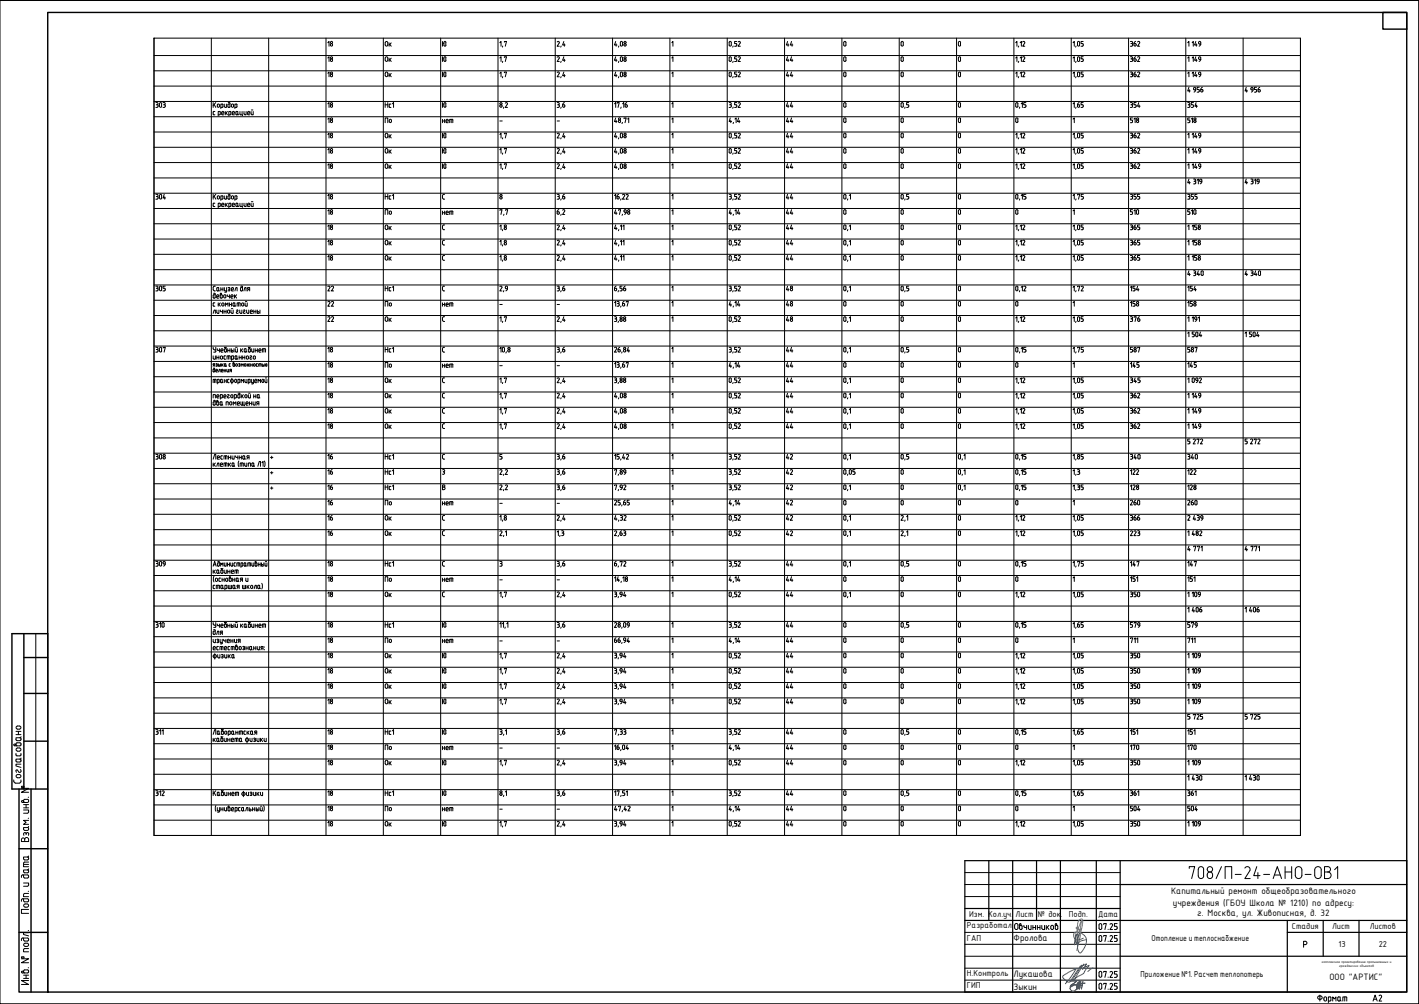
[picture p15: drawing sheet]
<svg xmlns="http://www.w3.org/2000/svg" width="594mm" height="420mm" viewBox="0 0 594 420" stroke-linecap="round" stroke-linejoin="round" font-family="sans-serif">
<defs><g id="words">
<text font-size="8.8" x="496.7" y="369">708/П-24-АНО-ОВ1</text>
<g font-size="5.7">
<text x="232.1" y="46.6">3,6</text>
<text x="232.1" y="85">3,6</text>
<text x="232.1" y="123.5">3,6</text>
<text x="232.1" y="148.9">3,6</text>
<text x="232.1" y="193.7">3,6</text>
<text x="183.4" y="200.4">З</text>
<text x="232.1" y="200">3,6</text>
<text x="232.1" y="206.7">3,6</text>
<text x="232.1" y="238.5">3,6</text>
<text x="232.1" y="264.2">3,6</text>
<text x="232.1" y="309">3,6</text>
<text x="232.1" y="334.4">3,6</text>
</g>
<g font-size="5.3">
<text x="472" y="20.5">362</text>
<text x="160.2" y="33.5">Ок</text>
<text x="328.1" y="33.5">44</text>
<text x="472" y="33.5">362</text>
<text x="496" y="39.9">4 956</text>
<text x="520" y="39.9">4 956</text>
<text x="63.9" y="46.2">303</text>
<text x="328.1" y="46.2">44</text>
<text x="472" y="46.2">354</text>
<text x="496" y="46.2">354</text>
<text x="160.2" y="52.6">По</text>
<text x="328.1" y="52.6">44</text>
<text x="472" y="58.9">362</text>
<text x="63.9" y="84.7">304</text>
<text x="328.1" y="84.7">44</text>
<text x="472" y="84.7">355</text>
<text x="496" y="84.7">355</text>
<text x="160.2" y="91">По</text>
<text x="328.1" y="91">44</text>
<text x="160.2" y="97.4">Ок</text>
<text x="328.1" y="97.4">44</text>
<text x="472" y="97.4">365</text>
<text x="160.2" y="103.7">Ок</text>
<text x="328.1" y="103.7">44</text>
<text x="472" y="103.7">365</text>
<text x="472" y="110.1">365</text>
<text x="63.9" y="123.1">305</text>
<text x="135.8" y="123.1">22</text>
<text x="328.1" y="123.1">48</text>
<text x="135.8" y="129.5">22</text>
<text x="160.2" y="129.5">По</text>
<text x="328.1" y="129.5">48</text>
<text x="135.8" y="135.8">22</text>
<text x="160.2" y="135.8">Ок</text>
<text x="328.1" y="135.8">48</text>
<text x="472" y="135.8">376</text>
<text x="63.9" y="148.5">307</text>
<text x="328.1" y="148.5">44</text>
<text x="472" y="148.5">587</text>
<text x="496" y="148.5">587</text>
<text x="160.2" y="167.9">Ок</text>
<text x="328.1" y="167.9">44</text>
<text x="472" y="167.9">362</text>
<text x="160.2" y="174.3">Ок</text>
<text x="328.1" y="174.3">44</text>
<text x="472" y="174.3">362</text>
<text x="160.2" y="180.6">Ок</text>
<text x="328.1" y="180.6">44</text>
<text x="472" y="180.6">362</text>
<text x="63.9" y="193.3">308</text>
<text x="136.2" y="193.3">16</text>
<text x="328.1" y="193.3">42</text>
<text x="472" y="193.3">340</text>
<text x="496" y="193.3">340</text>
<text x="136.2" y="199.7">16</text>
<text x="136.2" y="212.7">16</text>
<text x="160.2" y="212.7">По</text>
<text x="328.1" y="212.7">42</text>
<text x="472" y="212.7">260</text>
<text x="496" y="212.7">260</text>
<text x="136.2" y="219.1">16</text>
<text x="160.2" y="219.1">Ок</text>
<text x="328.1" y="219.1">42</text>
<text x="472" y="219.1">366</text>
<text x="136.2" y="225.4">16</text>
<text x="160.2" y="225.4">Ок</text>
<text x="328.1" y="225.4">42</text>
<text x="472" y="225.4">223</text>
<text x="63.9" y="238.1">309</text>
<text x="328.1" y="238.1">44</text>
<text x="328.1" y="263.9">44</text>
<text x="472" y="263.9">579</text>
<text x="496" y="263.9">579</text>
<text x="87.8" y="266.7">для</text>
<text x="160.2" y="270.2">По</text>
<text x="328.1" y="270.2">44</text>
<text x="160.2" y="276.6">Ок</text>
<text x="328.1" y="276.6">44</text>
<text x="472" y="276.6">350</text>
<text x="160.2" y="282.9">Ок</text>
<text x="328.1" y="282.9">44</text>
<text x="472" y="282.9">350</text>
<text x="328.1" y="308.7">44</text>
<text x="160.2" y="315">По</text>
<text x="328.1" y="315">44</text>
<text x="160.2" y="321.4">Ок</text>
<text x="328.1" y="321.4">44</text>
<text x="472" y="321.4">350</text>
<text x="160.2" y="347.1">Ок</text>
<text x="328.1" y="347.1">44</text>
<text x="472" y="347.1">350</text>
</g>
<g font-size="4.9">
<text x="136.2" y="20.5">18</text>
<text x="160.2" y="20.5">Ок</text>
<text x="328.1" y="20.5">44</text>
<text x="140.1" y="26.8" transform="rotate(-90 140.1 26.8)">18</text>
<text x="160.2" y="26.8">Ок</text>
<text x="328.1" y="26.8">44</text>
<text x="472" y="26.8">362</text>
<text x="140.1" y="33.5" transform="rotate(-90 140.1 33.5)">18</text>
<text x="140.1" y="46.2" transform="rotate(-90 140.1 46.2)">18</text>
<text x="140.1" y="52.6" transform="rotate(-90 140.1 52.6)">18</text>
<text x="140.1" y="58.9" transform="rotate(-90 140.1 58.9)">18</text>
<text x="160.2" y="58.9">Ок</text>
<text x="328.1" y="58.9">44</text>
<text x="140.1" y="65.3" transform="rotate(-90 140.1 65.3)">18</text>
<text x="160.2" y="65.3">Ок</text>
<text x="328.1" y="65.3">44</text>
<text x="472" y="65.3">362</text>
<text x="136.2" y="71.6">18</text>
<text x="160.2" y="71.6">Ок</text>
<text x="328.1" y="71.6">44</text>
<text x="472" y="71.6">362</text>
<text x="140.1" y="84.7" transform="rotate(-90 140.1 84.7)">18</text>
<text x="140.1" y="91" transform="rotate(-90 140.1 91)">18</text>
<text x="140.1" y="97.4" transform="rotate(-90 140.1 97.4)">18</text>
<text x="140.1" y="103.7" transform="rotate(-90 140.1 103.7)">18</text>
<text x="136.2" y="110.1">18</text>
<text x="160.2" y="110.1">Ок</text>
<text x="328.1" y="110.1">44</text>
<text x="496" y="116.4">4 340</text>
<text x="520" y="116.4">4 340</text>
<text x="140.1" y="148.5" transform="rotate(-90 140.1 148.5)">18</text>
<text x="136.2" y="154.9">18</text>
<text x="160.2" y="154.9">По</text>
<text x="328.1" y="154.9">44</text>
<text x="472" y="154.9">145</text>
<text x="496" y="154.9">145</text>
<text x="136.2" y="161.2">18</text>
<text x="160.2" y="161.2">Ок</text>
<text x="328.1" y="161.2">44</text>
<text x="472" y="161.2">345</text>
<text x="140.1" y="167.9" transform="rotate(-90 140.1 167.9)">18</text>
<text x="140.1" y="174.3" transform="rotate(-90 140.1 174.3)">18</text>
<text x="140.1" y="180.6" transform="rotate(-90 140.1 180.6)">18</text>
<text x="160.2" y="193.3">Нс1</text>
<text x="160.2" y="199.7">Нс1</text>
<text x="328.1" y="199.7">42</text>
<text x="472" y="199.7">122</text>
<text x="496" y="199.7">122</text>
<text x="136.2" y="206">16</text>
<text x="160.2" y="206">Нс1</text>
<text x="328.1" y="206">42</text>
<text x="472" y="206">128</text>
<text x="496" y="206">128</text>
<text x="184.1" y="212.7">нет</text>
<text x="140.1" y="238.1" transform="rotate(-90 140.1 238.1)">18</text>
<text x="136.2" y="244.5">18</text>
<text x="160.2" y="244.5">По</text>
<text x="328.1" y="244.5">44</text>
<text x="472" y="244.5">151</text>
<text x="496" y="244.5">151</text>
<text x="136.2" y="250.8">18</text>
<text x="160.2" y="250.8">Ок</text>
<text x="328.1" y="250.8">44</text>
<text x="472" y="250.8">350</text>
<text x="140.1" y="263.9" transform="rotate(-90 140.1 263.9)">18</text>
<text x="140.1" y="270.2" transform="rotate(-90 140.1 270.2)">18</text>
<text x="140.1" y="276.6" transform="rotate(-90 140.1 276.6)">18</text>
<text x="140.1" y="282.9" transform="rotate(-90 140.1 282.9)">18</text>
<text x="136.2" y="289.3">18</text>
<text x="160.2" y="289.3">Ок</text>
<text x="328.1" y="289.3">44</text>
<text x="472" y="289.3">350</text>
<text x="136.2" y="295.6">18</text>
<text x="160.2" y="295.6">Ок</text>
<text x="328.1" y="295.6">44</text>
<text x="472" y="295.6">350</text>
<text x="140.1" y="308.7" transform="rotate(-90 140.1 308.7)">18</text>
<text x="140.1" y="315" transform="rotate(-90 140.1 315)">18</text>
<text x="140.1" y="321.4" transform="rotate(-90 140.1 321.4)">18</text>
<text x="63.9" y="334.1">312</text>
<text x="136.2" y="334.1">18</text>
<text x="160.2" y="334.1">Нс1</text>
<text x="328.1" y="334.1">44</text>
<text x="140.1" y="340.4" transform="rotate(-90 140.1 340.4)">18</text>
<text x="160.2" y="340.4">По</text>
<text x="328.1" y="340.4">44</text>
<text x="472" y="340.4">504</text>
<text x="496" y="340.4">504</text>
<text x="140.1" y="347.1" transform="rotate(-90 140.1 347.1)">18</text>
</g>
<g font-size="4.4">
<text x="184.1" y="52.6">нет</text>
<text x="184.1" y="91">нет</text>
<text x="184.1" y="129.5">нет</text>
<text x="184.1" y="154.9">нет</text>
<text x="184.1" y="244.5">нет</text>
<text x="184.1" y="270.2">нет</text>
<text x="184.1" y="315">нет</text>
<text x="184.1" y="340.4">нет</text>
</g>
<g font-size="4.2">
<text x="490.3" y="374.3">Капитальный ремонт общеобразовательного</text>
<text x="491" y="379">учреждения (ГБОУ Школа № 1210) по адресу:</text>
<text x="501.3" y="383.5">г. Москва, ул. Живописная, д. 32</text>
<text x="424.3" y="394">Фролова</text>
<text x="424.3" y="408.9">Лукашова</text>
<text x="556.6" y="410">ООО &quot;АРТИС&quot;</text>
<text x="424.3" y="414.4">Зыкин</text>
</g>
<g font-size="3.9">
<text x="405.8" y="383.9">Изм. Кол.уч.</text>
<text x="425.2" y="383.9">Лист</text>
<text x="434.4" y="383.9">№ док.</text>
<text x="447.5" y="383.9">Подп.</text>
<text x="459.7" y="383.9">Дата</text>
<text x="404.8" y="388.5">Разработал</text>
<text x="540.9" y="388.9">Стадия</text>
<text x="557.7" y="388.9">Лист</text>
<text x="573.4" y="388.9">Листов</text>
<text x="404.8" y="393.7">ГАП</text>
<text x="560.4" y="396.4">13</text>
<text x="577.2" y="396.4">22</text>
<text x="404.8" y="413.6">ГИП</text>
<text x="404.8" y="408.6">Н.Контроль</text>
</g>
<g font-size="3.5">
<text x="482" y="393.7">Отопление и теплоснабжение</text>
<text x="477.5" y="408.8">Приложение №1. Расчет теплопотерь</text>
</g>
<g font-size="2.6">
<text x="208.1" y="51.9">-</text>
<text x="232.1" y="51.9">-</text>
<text x="208.1" y="128.8">-</text>
<text x="232.1" y="128.8">-</text>
<text x="208.1" y="154.2">-</text>
<text x="232.1" y="154.2">-</text>
<text x="208.1" y="212">-</text>
<text x="232.1" y="212">-</text>
<text x="208.1" y="243.8">-</text>
<text x="232.1" y="243.8">-</text>
<text x="208.1" y="269.5">-</text>
<text x="232.1" y="269.5">-</text>
<text x="208.1" y="314.3">-</text>
<text x="232.1" y="314.3">-</text>
<text x="208.1" y="339.7">-</text>
<text x="232.1" y="339.7">-</text>
</g>
<g font-size="1.6">
<text x="553.4" y="403">комплексное проектирование промышленных и</text>
<text x="560.7" y="404.7">гражданских объектов</text>
</g>
</g></defs>
<g fill="none" stroke="#000" stroke-width=".42">
<path d="M64.5 16h479.9v333.6h-479.9zM64.5 16v333.6h479.9v-333.6M88.5 16v333.6M112.5 16v333.6M136.5 16v333.6M160.5 16v333.6M184.5 16v333.6M185.3 18.2h.5M185.3 17.4v1.9M186.6 17.7v1.3M186.7 17.7l-.2-.3-.6 .1-.1 1.5 .5 .3 .4-.4M208.5 16v333.6"/>
<path d="M209.3 17.9l.5-.5v1.9M210.5 19.3l-.2 .4M211.2 17.7v-.3h.8l-.5 1.9M232.5 16v333.6M233.3 17.6l.4-.3 .5 .4-.9 1.6h.8M234.9 19.3l-.2 .4M236.1 17.4l-.6 1.4h1.1M236.3 18.3v1M256.5 16v333.6M257.8 17.4l-.5 1.4h1M257.9 18.3v1M259.1 19.3l-.2 .4"/>
<path d="M259.8 17.5l.4-.2 .3 .2-.1 1.7-.6-.1zM280.5 16v333.6M281.3 17.9l.4-.5v1.9M304.5 16v333.6M305.3 17.5l.4-.2 .4 .2-.2 1.7-.6-.1zM307 19.3l-.3 .4M308.4 18.6l-.1 .7h-.7M308.4 17.4h-.8v.8l.7 .1 .2 .3M309 17.6l.4-.3 .6 .4-1 1.6h1M328.5 16v333.6M352.5 16v333.6M353.3 17.5l.4-.2 .4 .2-.2 1.7-.6-.1z"/>
<path d="M376.5 16v333.6M377.2 17.8v1.1M377.3 17.8l.4-.5 .5 .5-.1 1.3-.6 .1-.2-.3M400.5 16v333.6M401.3 17.5l.4-.2 .4 .2-.2 1.7-.6-.1zM424.5 16v333.6M425.2 17.9l.5-.5v1.9M426.5 19.3l-.2 .4M427.1 17.9l.5-.5v1.9M428.1 17.6l.4-.3 .5 .4-.8 1.6h.8M448.5 16v333.6M449.2 17.9l.5-.5v1.9"/>
<path d="M450.5 19.3l-.2 .4M451.2 17.5l.3-.2 .4 .2-.1 1.7-.6-.1zM453.2 18.2l.3 .4M453.5 18.6l-.2 .7h-.7M453.5 17.4h-.9v.8h.5M472.5 16v333.6M496.4 16v333.6M497.2 17.9l.6-.5v1.9M499.1 17.9l.5-.5v1.9M500.6 17.4l-.5 1.4h1.1M500.8 18.3v1M501.8 17.8v.3"/>
<path d="M501.8 17.8l.2-.4h.5l.2 1.1M501.8 18.1l.2 .3 .7 .1M502.7 18.4l-.7 .9M520.4 16v333.6M64.5 23.2h479.9M64.5 29.6h479.9M64.5 36h479.9M185.3 23.7v2M185.3 30.1v2M185.3 24.6h.5M185.3 31h.5M185.8 24.1l.1 1.4 .6 .2 .2-.4"/>
<path d="M185.9 24.1l.4-.4 .4 .4M186.6 24.1v1.3M186.6 30.6v1.2M186.7 30.5l-.2-.3-.6 .1-.1 1.5 .5 .3 .4-.4M209.3 24.3l.5-.6v2M209.3 30.6l.5-.5v2M210.5 25.7l-.2 .5M210.5 32l-.2 .6M211.2 24v-.3h.8l-.5 2M211.2 30.4v-.3h.8l-.5 2M233.3 24l.4-.3 .5 .4-.9 1.6h.8M233.3 30.4l.4-.3 .5 .4-.9 1.6h.8"/>
<path d="M234.9 25.7l-.2 .5M234.9 32l-.2 .6M236.1 23.7l-.6 1.5h1.1M236.1 30.1l-.6 1.6h1.1M236.3 24.8v.9M236.3 31.2v.9M257.8 23.7l-.5 1.5h1M257.8 30.1l-.5 1.6h1M257.9 24.8v.9M257.9 31.2v.9M259.1 25.7l-.2 .5M259.1 32l-.2 .6"/>
<path d="M259.8 24l.4-.3 .3 .3-.1 1.7-.6-.2zM259.8 30.4l.4-.3 .3 .3-.1 1.7-.6-.2zM281.3 24.3l.4-.6v2M281.3 30.6l.4-.5v2M305.3 24l.4-.3 .4 .3-.2 1.7-.6-.2zM305.3 30.4l.4-.3 .4 .3-.2 1.7-.6-.2zM307 25.7l-.3 .5M307 32l-.3 .6M308.4 25l-.1 .7h-.7M308.4 23.7h-.8v.9h.7l.2 .4M308.4 30.1h-.8v.9l.7 .1 .2 .6-.2 .4h-.7M309 24l.4-.3 .6 .4-1 1.6h1"/>
<path d="M309 30.4l.4-.3 .6 .4-1 1.6h1M353.3 24l.4-.3 .4 .3-.2 1.7-.6-.2zM353.3 30.4l.4-.3 .4 .3-.2 1.7-.6-.2zM377.2 24.2v1.1M377.2 30.6v1.1M377.3 24.2l.4-.5 .5 .5-.1 1.3-.6 .2-.2-.4M377.3 30.6l.4-.5 .5 .5-.1 1.3-.6 .2-.2-.4M401.3 24l.4-.3 .4 .3-.2 1.7-.6-.2zM401.3 30.4l.4-.3 .4 .3-.2 1.7-.6-.2zM425.2 24.3l.5-.6v2M425.2 30.6l.5-.5v2M426.5 32l-.2 .6"/>
<path d="M426.5 25.7l-.2 .5M427.1 24.3l.5-.6v2M427.1 30.6l.5-.5v2M428.1 24l.4-.3 .5 .4-.8 1.6h.8M428.1 30.4l.4-.3 .5 .4-.8 1.6h.8M449.2 24.3l.5-.6v2M449.2 30.6l.5-.5v2M450.5 25.7l-.2 .5M450.5 32l-.2 .6M451.2 24l.3-.3 .4 .3-.1 1.7-.6-.2zM451.2 30.4l.3-.3 .4 .3-.1 1.7-.6-.2zM453.2 24.6l.3 .4"/>
<path d="M453.2 31l.3 .2v.7l-.9 .2M453.5 25l-.2 .7h-.7M453.5 23.7h-.9v.9h.5M453.5 30.1h-.9v.9h.5M497.2 24.3l.6-.6v2M497.2 30.6l.6-.5v2M499.1 24.3l.5-.6v2M499.1 30.6l.5-.5v2M500.6 23.7l-.5 1.5h1.1M500.6 30.1l-.5 1.6h1.1M500.8 24.8v.9M500.8 31.2v.9"/>
<path d="M501.8 24.2v.3M501.8 30.6v.3M501.8 24.2l.2-.4h.5l.2 1M501.8 24.5l.2 .3h.7M501.8 30.6l.2-.4h.5l.2 1M501.8 30.9l.2 .3h.7M502.7 24.8l-.7 .9M502.7 31.2l-.7 .9M64.5 42.5h479.9M64.5 48.9h479.9M64.5 55.2h479.9M89.2 46.9l.1 1 .3 .1"/>
<path d="M89.2 42.9v2.1M89.5 48h.5M89.5 46.7h.5M89.6 46.6l-.4 .3M89.7 43.7l.6 1.3M90.3 42.9l-1.1 1.3M91.2 43.6h.4l.3 .4-.1 .7-.4 .2-.4-.4zM91.9 46.7h-.5v1.8M91.9 46.6l.3 .3M92.2 46.9v1l-.8 .1M92.8 47.3h.9v-.5l-.4-.2-.4 .2-.1 1M92.8 47.8l.9 .2"/>
<path d="M93.3 43.9v.8M93.3 44.6l-.8 .4M93.3 43.8l-.1-.2h-.7v1.8M93.9 43.6v.9M93.9 44.5l.4 .4M94.3 46.7v1.3M94.6 47.2l.6 .8M94.8 43.6v1.4h-.5M95.2 46.7l-.9 .8M95.5 42.9l.8 .3v1.6l-.6 .2M95.7 43.6h.6M95.7 43.5l-.3 .3v.9l.3 .3"/>
<path d="M96.4 46.7h-.6v1.8M96.4 46.6l.3 .3M96.6 46.9v.9M96.7 47.7l-.9 .3M96.9 44v.5M96.9 44l.4-.5 .5 .5-.2 .9h-.5l-.2-.4M97.2 47.3h1l-.1-.5-.4-.2-.4 .2-.1 1M97.3 47.8l.2 .2M97.5 48h.7M98.3 45l.9-.2-.1-1.2h-.8v1.8M98.8 46.9v1l.3 .1M99.1 46.7h.5v1l.3 .3"/>
<path d="M99.1 48h.2M99.1 46.6l-.3 .3M99.6 47.7l-.3 .3M100.5 46.7v1.2l1.1 .1v.3M101.3 46.7v1.3M102.2 46.7v1.1l.8 .2v-1.3M103.7 47.3h.9l-.1-.5-.4-.2-.4 .2v1M103.7 47.8l.9 .2M105.1 46.7l.1 1.1 .8 .2v-1.3M105.2 46h.7M161.2 43.9h1.1M161.2 42.9v2.1"/>
<path d="M162.3 42.9v2.1M163.7 43.6l-.8 .2 .1 1 .7 .2M164.3 43.4l.5-.5v2.1M185.3 43.9h.5M185.3 42.9v2.1M185.3 55.8v1.9M185.3 56.6h.5M186.6 43.3v1.2M186.6 56.1v1.3M186.7 43.3l-.2-.3-.6 .1-.1 1.4 .5 .4 .4-.4M186.7 56.1l-.2-.3-.6 .1-.1 1.5 .5 .3 .4-.4M209.3 56.3l.5-.5v1.9"/>
<path d="M209.3 44.3v.2M209.3 44.3l.1-.3a.46 .46 0 0 1 .7 0 .46 .46 0 0 1-.1 .7 .46 .46 0 0 1-.7-.2M210.5 57.7l-.2 .4M210.9 44.8l-.2 .5M211.2 56v-.2h.8l-.5 1.9M211.6 43.2l.6-.2 .2 .6M212.4 43.6l-.9 1.4h1M233.3 56l.4-.3 .5 .4-.9 1.6h.8M234.9 57.7l-.2 .4M236.1 55.8l-.6 1.4h1.1M236.3 56.7v1M257.3 43.4l.5-.5v2.1"/>
<path d="M257.8 49.4l-.5 1.4h1M257.8 55.8l-.5 1.4h1M257.9 50.3v1.1M257.9 56.7v1M258.4 43.3v-.4h.8l-.5 2.1M258.9 50.7l.5-.5 .4 .5M258.9 50.7a.46 .46 0 0 0 .5 .6 .46 .46 0 0 0 .4-.6M259.1 57.7l-.2 .4M259.8 55.9l.4-.2 .3 .2-.1 1.7-.6-.1zM260.1 44.8l-.3 .5M260.6 51.2l-.2 .5M260.6 43.4l.6-.5v2.1"/>
<path d="M261.2 57.1a.46 .46 0 0 0 .4 .6 .46 .46 0 0 0 .5-.6M261.2 49.7v-.3h1l-.5 2M261.2 57.1l.5-.5 .4 .5M261.7 43.9l.6-.1a.51 .51 0 0 1 .3 .8 .51 .51 0 0 1-.8 .1l-.1-.2M261.7 43.9v.6M262.4 42.9l-.7 .9M262.8 49.8l.4-.4v2M281.3 43.4l.4-.5v2.1M281.3 49.8l.4-.4v2M281.3 56.3l.4-.5v1.9M305.3 42.9l.8 .2v.5l-.4 .2M305.3 45h.4"/>
<path d="M305.3 55.9l.4-.2 .4 .2-.2 1.7-.6-.1zM305.4 43.9l.8 .1-.1 .7-.3 .2M305.7 49.4l-.4 1.4h1M305.9 50.3v1.1M307 44.8l-.3 .5M307 57.7l-.3 .4M307.1 51.2l-.2 .5M307.6 45h.5M307.7 49.8l.5-.4v2M308.4 42.9h-.8v1l.8 .1v.7l-.3 .2M308.4 55.8h-.8v.8h.7l.2 .7-.2 .4h-.7M309 43.2l.4-.3 .6 .5-1 1.6h1"/>
<path d="M309 56l.4-.3 .6 .4-1 1.6h1M309.2 49.4l-.5 1.4h1.1M309.5 50.3v1.1M353.2 43.4l.1 1.3 .4 .2 .4-.2 .1-1.3M353.2 49.8l.1 1.3 .4 .2 .4-.2 .1-1.3M353.3 43.4l.4-.5 .5 .5M353.3 49.8l.4-.5 .5 .5M353.3 55.9l.4-.2 .4 .2-.2 1.7-.6-.1zM377.2 43.4v1.1M377.2 49.8v1.1M377.2 56.2v1.1M377.3 43.4l.4-.5 .5 .5"/>
<path d="M377.3 49.8l.4-.5 .5 .5M377.3 56.2l.4-.5 .5 .5-.1 1.3-.6 .1-.2-.3M378.2 43.4l-.1 1.3-.6 .2-.2-.4M378.2 49.8l-.1 1.3-.6 .1-.2-.3M378.9 44.8l-.1 .5M379.6 45h.4M380.4 42.9h-.8v1l.8 .1v.7l-.4 .2M401.2 43.4l.1 1.3 .4 .2 .5-.4-.1-1.1M401.2 49.8l.1 1.3 .4 .2 .5-.4-.1-1.1M401.3 43.4l.4-.5 .5 .5M401.3 49.8l.4-.5 .5 .5M401.3 55.9l.4-.2 .4 .2-.2 1.7-.6-.1z"/>
<path d="M425.2 43.4l.1 1.3 .6 .2 .3-.4M425.2 49.8l.1 1.3 .6 .1 .3-.3M425.2 56.3l.5-.5v1.9M425.3 43.4l.4-.5 .5 .5M425.3 49.8l.4-.5 .5 .5M426.1 43.4v1.1M426.1 49.8v1.1M426.5 57.7l-.2 .4M426.9 44.8l-.1 .5M427.1 56.3l.5-.5v1.9M427.5 43.4l.5-.5v2.1M428.1 56l.4-.3 .5 .4-.8 1.6h.8"/>
<path d="M428.6 45h.5M429.5 42.9h-.9v1l.9 .1v.7l-.4 .2M449.2 43.4l.5-.5v2.1M449.2 49.8l.5-.4v2M449.2 56.3l.5-.5v1.9M450.5 44.8l-.2 .5M450.5 57.7l-.2 .4M451.1 43.9l.2 1h.5l.2-.7M451.1 43.9h.8l.1 .3M451.2 55.9l.3-.2 .4 .2-.1 1.7-.6-.1zM451.8 42.9l-.7 .9M452.6 45h.5"/>
<path d="M453.2 43.8l.3 .7-.4 .4M453.2 56.6l.3 .2v.7l-.9 .2M453.5 42.9h-.9v1h.5M453.5 55.8h-.9v.8h.5M473.2 51.4h.6M474.1 49.4h-.9v.8l.8 .1 .1 .6M474.2 50.9l-.4 .4M474.7 49.8l.5-.4v2M475.8 50.7l.5 .6 .4-.4M475.8 50.7l.5-.5 .4 .5M476.7 50.7v.2M497.2 56.3l.6-.5v1.9"/>
<path d="M497.2 51.4h.6M498.1 49.4h-.9v.8l.8 .1 .2 .3M498.1 50.6v.3M498.2 50.9l-.4 .4M498.7 49.8l.5-.4v2M499.1 56.3l.5-.5v1.9M499.8 50.7v.2M499.8 50.7l.5-.5 .4 .5M500.6 55.8l-.5 1.4h1.1M500.7 50.7l-.4 .6-.5-.4M500.8 56.7v1M501.8 56.2v.3"/>
<path d="M501.8 56.2l.2-.4h.5l.2 1.1M501.8 56.5l.2 .3 .7 .1M502.7 56.8l-.7 .9M64.5 61.6h479.9M64.5 68h479.9M64.5 74.5h479.9M185.3 62.1v2M185.3 68.5v2M185.3 63h.5M185.3 69.4h.5M186.6 62.5v1.3M186.6 69v1.1"/>
<path d="M186.7 62.5l-.2-.3-.6 .1-.1 1.5 .5 .3 .4-.4M186.7 68.9l-.2-.3-.6 .1-.1 1.4 .5 .4 .4-.4M209.3 62.7l.5-.6v2M209.3 69l.5-.5v2M210.5 64.1l-.2 .5M210.5 70.4l-.2 .6M211.2 62.4v-.3h.8l-.5 2M211.2 68.8v-.3h.8l-.5 2M233.3 62.4l.4-.3 .5 .4-.9 1.6h.8M233.3 68.8l.4-.3 .5 .4-.9 1.6h.8M234.9 64.1l-.2 .5M234.9 70.4l-.2 .6"/>
<path d="M236.1 62.1l-.6 1.5h1.1M236.1 68.5l-.6 1.6h1.1M236.3 63.2v.9M236.3 69.6v.9M257.8 62.1l-.5 1.5h1M257.8 68.5l-.5 1.6h1M257.9 63.2v.9M257.9 69.6v.9M259.1 64.1l-.2 .5M259.1 70.4l-.2 .6M259.8 62.4l.4-.3 .3 .3-.1 1.7-.6-.2zM259.8 68.8l.4-.3 .3 .3-.1 1.7-.6-.2z"/>
<path d="M261.2 63.5a.47 .47 0 0 0 .4 .6 .47 .47 0 0 0 .5-.6M261.2 63.5l.5-.5 .4 .5M281.3 62.7l.4-.6v2M281.3 69l.4-.5v2M305.3 62.4l.4-.3 .4 .3-.2 1.7-.6-.2zM305.3 68.8l.4-.3 .4 .3-.2 1.7-.6-.2zM307 64.1l-.3 .5M307 70.4l-.3 .6M308.4 62.1h-.8v.9h.7l.2 .7-.2 .4h-.7M308.4 68.5h-.8v.9l.7 .1 .2 .6-.2 .4h-.7M309 62.4l.4-.3 .6 .4-1 1.6h1M309 68.8l.4-.3 .6 .4-1 1.6h1"/>
<path d="M353.3 62.4l.4-.3 .4 .3-.2 1.7-.6-.2zM353.3 68.8l.4-.3 .4 .3-.2 1.7-.6-.2zM377.2 62.6v1.1M377.2 69v1.1M377.3 62.6l.4-.5 .5 .5-.1 1.3-.6 .2-.2-.4M377.3 69l.4-.5 .5 .5-.1 1.3-.6 .2-.2-.4M401.3 62.4l.4-.3 .4 .3-.2 1.7-.6-.2zM401.3 68.8l.4-.3 .4 .3-.2 1.7-.6-.2zM425.2 62.7l.5-.6v2M425.2 69l.5-.5v2M426.5 64.1l-.2 .5M426.5 70.4l-.2 .6"/>
<path d="M427.1 62.7l.5-.6v2M427.1 69l.5-.5v2M428.1 62.4l.4-.3 .5 .4-.8 1.6h.8M428.1 68.8l.4-.3 .5 .4-.8 1.6h.8M449.2 62.7l.5-.6v2M449.2 69l.5-.5v2M450.5 64.1l-.2 .5M450.5 70.4l-.2 .6M451.2 62.4l.3-.3 .4 .3-.1 1.7-.6-.2zM451.2 68.8l.3-.3 .4 .3-.1 1.7-.6-.2zM453.2 63l.3 .2v.7l-.9 .2M453.2 69.4l.3 .2v.7l-.9 .2"/>
<path d="M453.5 62.1h-.9v.9h.5M453.5 68.5h-.9v.9h.5M497.2 62.7l.6-.6v2M497.2 69l.6-.5v2M497.8 74.9l-.6 1.6h1.1M497.9 75.9v1.1M499.1 62.7l.5-.6v2M499.1 69l.5-.5v2M499.7 74.9h.4M499.9 75.9h.4M500.1 74.9l.5 .5-.5 .4M500.3 75.8l.3 .3"/>
<path d="M500.6 76.2l-.2 .7-.7 .1M500.6 62.1l-.5 1.5h1.1M500.6 68.5l-.5 1.6h1.1M500.8 63.2v.9M500.8 69.6v.9M501.2 75.4l.5-.5v2.1M501.8 62.6v.3M501.8 69v.3M501.8 62.6l.2-.4h.5l.2 1M501.8 62.9l.2 .3h.7M501.8 69l.2-.4h.5l.2 1M501.8 69.3l.2 .3h.7"/>
<path d="M502.3 75.2l.4-.3 .4 .3v.8l-.8-.1zM502.7 63.2l-.7 .9M502.7 69.6l-.7 .9M503.2 76l-.7 .9M521.8 74.9l-.5 1.6h1M521.9 75.9v1.1M523.7 74.9l.8 .3v.4l-.3 .2M523.9 75.9h.4M524.3 75.8l.3 .3M524.6 76.2l-.2 .7-.7 .1M525.2 75.4l.5-.5v2.1M527.2 76l-.7 .9"/>
<path d="M527.2 75.4l-.2-.4a.55 .55 0 0 0-.7 .3 .55 .55 0 0 0 .3 .7h.5v-.6M64.5 80.9h479.9M64.5 87.2h479.9M64.5 93.6h479.9M89.2 81.3v2.1M89.5 86.4h.5M89.5 85h.5M89.6 85l-.4 .3v.8l.4 .3M89.7 82.1l.6 1.3M90.3 81.3l-1.1 1.3M91.2 82h.4l.3 .4-.1 .7-.4 .2-.4-.4zM91.9 85h-.5v1.9"/>
<path d="M91.9 85l.3 .2v1.1l-.8 .1M92.8 85.5l.1 .8 .8 .1M92.8 85.4l.5-.4 .4 .4M93.3 82.3v.8M93.3 83l-.8 .4M93.3 82.2l-.1-.2h-.7v1.9M93.7 85.5v.2h-.9M93.9 82v.9M94.3 85v1.4M94.6 85.6l.6 .8M94.8 82v1.4l-.7-.1-.2-.4M95.2 85l-.9 .9"/>
<path d="M95.4 83l.3 .4M95.5 81.3l.8 .2v1.6M95.7 82h.6M95.7 81.9l-.2 .2-.1 1M96.3 83l-.6 .4M96.4 85h-.6v1.9M96.4 85l.3 .3M96.6 85.3v.8M96.7 86.1l-.9 .3M96.9 82.4v.5M96.9 82.4l.4-.5 .5 .5-.2 .9h-.5l-.2-.4M97.2 85.5l.3 .9"/>
<path d="M97.3 85.4l.4-.4 .5 .4M97.5 86.4h.7M98.2 85.5v.2h-1M99.1 85h.5v1.1l.3 .3M99.1 86.4h.2M99.1 85l-.3 .3v.8l.3 .3M99.2 83.1v-1l-.9-.1v1.9M99.2 83l-.9 .4M99.6 86.1l-.3 .3M100.5 85v1.3l1.1 .1v.3M101.3 85v1.4M102.2 85v1.2l.8 .2v-1.4"/>
<path d="M103.7 85.4l.4-.4 .5 .4M103.7 85.5v.8l.9 .1M104.6 85.5v.2h-.9M105.1 85l.1 1.2 .8 .2v-1.4M105.2 84.4h.7M161.2 81.3v2.1M161.2 82.3h1.1M162.3 81.3v2.1M162.9 83l.8 .4M163.7 82l-.7 .1-.1 1M164.3 81.8l.5-.5v2.1M185.3 82.8l.2 .4 .6 .2"/>
<path d="M185.3 95.6l.5 .5M185.8 96.1h.3M186.1 81.3l-.7 .3-.1 1.2M186.1 94.1l-.7 .3-.1 1.2M209.3 94.7l.5-.6v2M209.3 82.7v.2M209.3 82.7l.1-.3a.46 .46 0 0 1 .7 0 .46 .46 0 0 1-.1 .7 .46 .46 0 0 1-.7-.2M209.3 88.1v-.3h.9l-.5 1.9M210.5 96.1l-.2 .5M211 89.7l-.2 .4M211.7 88.1v-.3h.9l-.6 1.9M233.3 88.6l.2 1h.4l.2-.6"/>
<path d="M233.3 88.6l.7 .1 .2 .3M233.3 94.4l.4-.3 .5 .4-.9 1.6h.8M234 87.7l-.7 .9M234.9 89.7l-.2 .4M234.9 96.1l-.2 .5M235.6 88l.6-.2 .2 .6M236.1 94.1l-.6 1.5h1.1M236.3 95.1v1M236.4 88.4l-.9 1.3h.9M257.3 81.8l.5-.5v2.1M257.8 87.8l-.5 1.4h1M257.8 94.1l-.5 1.5h1"/>
<path d="M257.9 88.7v1M257.9 95.1v1M258.9 82.2a.52 .52 0 0 1 .3 .8 .52 .52 0 0 1-.8 .1l-.1-.8h.6M259 88.1v-.3h.8l-.5 1.9M259 81.3l-.7 .9M259.1 96.1l-.2 .5M259.7 94.7l.5-.6v2M260 83.2l-.2 .5M260.6 81.6l.4-.3 .5 .5-.9 1.6h.9M260.6 89.7l-.2 .4M260.7 94.7l.5-.6v2M261.2 88.2l.3 .6 .7 .1"/>
<path d="M261.3 88.2l.4-.5 .5 .5M262.1 81.6l.6-.2 .3 .6M262.2 88.8l-.7 .9M262.2 88.2v.7M262.9 82l-.8 1.4h.9M281.3 81.8l.4-.5v2.1M281.3 88.2l.4-.4v1.9M281.3 94.7l.4-.6v2M305.3 81.3l.8 .2v.5l-.4 .2M305.3 94.6v1.3l.4 .2 .4-.2 .1-1.3M305.3 94.6l.4-.5 .5 .5M305.4 82.3h.5"/>
<path d="M305.7 87.8l-.4 1.4h1M305.9 82.2l.3 .3-.1 .6-.8 .3M305.9 88.7v1M307 83.2l-.3 .5M307 96.1l-.3 .5M307.1 89.7l-.2 .4M307.7 88.2l.5-.4v1.9M308.1 82.2l.3 .2v.7l-.8 .3M308.4 81.3h-.8v1h.5M308.4 94.1h-.8v.9h.7l.2 .7-.2 .4h-.7M309 81.6l.4-.3 .6 .5-1 1.6h1M309 94.4l.4-.3 .6 .4-1 1.6h1"/>
<path d="M309.2 87.8l-.5 1.4h1.1M309.5 88.7v1M353.2 88.2l.1 1.3 .4 .2 .4-.2 .1-1.3M353.2 94.6l.1 1.3 .4 .2 .4-.2 .1-1.3M353.3 88.2l.4-.5 .5 .5M353.3 94.6l.4-.5 .5 .5M353.3 81.5l.4-.2 .4 .2-.2 1.8-.6-.2zM355 83.2l-.2 .5M355 96.1l-.2 .5M355.6 81.8l.5-.5v2.1M355.6 94.7l.5-.6v2M377.2 81.8v1.1"/>
<path d="M377.2 88.2v1.1M377.2 94.6v1.1M377.3 81.8l.4-.5 .5 .5-.1 1.3-.6 .2-.2-.4M377.3 88.2l.4-.5 .5 .5M377.3 94.6l.4-.5 .5 .5M378.2 88.2l-.1 1.3-.6 .1-.2-.3M378.2 94.6l-.1 1.3-.6 .1-.2-.3M378.9 83.2l-.1 .5M380.1 82.2l.3 .2v.7l-.8 .3M380.4 81.3h-.8v1h.5M401.2 88.2l.1 1.3 .4 .2 .5-.4-.1-1.1M401.2 94.6l.1 1.3 .4 .2 .5-.4-.1-1.1"/>
<path d="M401.3 88.2l.4-.5 .5 .5M401.3 94.6l.4-.5 .5 .5M401.3 81.5l.4-.2 .4 .2-.2 1.8-.6-.2zM425.2 88.2l.1 1.3 .6 .1 .3-.3M425.2 94.7l.5-.6v2M425.3 88.2l.4-.5 .5 .5M426.1 81.8v1.1M426.1 88.2v1.1M426.2 81.8l-.5-.5-.5 .5 .1 1.3 .6 .2 .3-.4M426.5 96.1l-.2 .5M426.9 83.2l-.1 .5M427.1 94.7l.5-.6v2"/>
<path d="M427.5 81.8l.5-.5v2.1M428.1 94.4l.4-.3 .5 .4-.8 1.6h.8M429.2 82.2l.3 .2v.7l-.9 .3M429.5 81.3h-.9v1h.5M449.2 81.8l.5-.5v2.1M449.2 88.2l.5-.4v1.9M449.2 94.7l.5-.6v2M450.5 83.2l-.2 .5M450.5 96.1l-.2 .5M451.1 94.6l.1 1.3 .3 .2 .4-.2 .1-1.3M451.1 94.6l.4-.5 .5 .5M451.1 81.7v-.4h.9l-.5 2.1"/>
<path d="M452.6 83.4h.5M453.2 95l.3 .2v.7l-.9 .2M453.2 82.2l.4 .7-.4 .4M453.5 94.1h-.9v.9h.5M453.6 81.3h-1v1h.6M473.2 89.7h.6M474.1 87.8h-.9v.8l.9 .2v.7l-.3 .2M474.7 88.2l.5-.4v1.9M475.8 88.2l.1 1.3 .6 .1 .2-.3M475.8 88.2l.5-.5 .4 .5M476.7 88.2v1.1M497.2 94.7l.6-.6v2"/>
<path d="M498.1 87.8h-.9v.8l.8 .1 .2 .3M498.1 89v.3M498.2 89.3l-.2 .3-.8 .1M498.7 88.2l.5-.4v1.9M499.1 94.7l.5-.6v2M499.8 88.2v1.1M499.8 88.2l.5-.5 .4 .5M500.7 88.2v1.3l-.7 .1-.2-.3M501.1 94.1h-1v.9h.8l.2 .4-.2 .7h-.8M64.5 100h479.9M64.5 106.4h479.9M64.5 112.9h479.9"/>
<path d="M64.5 119.3h479.9M89.7 119.8h.5M89.8 119.7l-.5 .5M100.8 119.8l.8 .2-.1 1.6-.3 .2-.5-.4v-.9l.3-.2M161.2 119.8v2M162.3 119.8v2M185.3 107.4l.1 1.3 .7 .2M185.8 102.5h.3M186.1 100.5l-.6 .1-.2 .4v1l.5 .5M186.1 106.9l-.6 .1-.2 .4M186.1 119.8h-.6l-.2 .4M209.3 101l.5-.5v2"/>
<path d="M209.3 107.4l.5-.5v2M209.3 120l.6-.2 .2 .6M210.5 102.4l-.2 .6M210.5 108.8l-.2 .5M211.1 101.9l.5-.5 .4 .5M211.1 102.1l.5 .4 .4-.4M211.1 108.3l.5-.5 .4 .5M211.1 108.5l.5 .4 .4-.4M211.1 101.9v.2M211.1 108.3v.2M212 101.9v.2M212 108.3v.2"/>
<path d="M233.3 100.8l.4-.3 .5 .4-.9 1.6h.8M233.3 107.2l.4-.3 .5 .4-.9 1.6h.8M234.9 102.4l-.2 .6M234.9 108.8l-.2 .5M236.1 100.5l-.6 1.5h1.1M236.1 106.9l-.6 1.6h1.1M236.3 101.6v.9M236.3 108v.9M257.8 100.5l-.5 1.5h1M257.8 106.9l-.5 1.6h1M257.9 101.6v.9M257.9 108v.9"/>
<path d="M258 119.7l-.7 .9M259.1 102.4l-.2 .6M259.1 108.8l-.2 .5M259.7 101l.5-.5v2M259.7 107.4l.5-.5v2M260.4 119.8h-.9v.9h.6M260.7 101l.5-.5v2M260.7 107.4l.5-.5v2M261.8 119.7l-.7 .9M281.3 101l.4-.5v2M281.3 107.4l.4-.5v2M305.3 102.1l.4 .4 .5-.4"/>
<path d="M305.3 102.1v-1.3l.4-.3 .4 .3 .1 1.3M305.3 108.5l.4 .4 .5-.4M305.3 108.5v-1.3l.4-.3 .4 .3 .1 1.3M305.3 119.8l.8 .1v.5l-.4 .2M307 102.4l-.3 .6M307 108.8l-.3 .5M308.4 100.5h-.8v.9l.7 .1 .2 .6-.2 .4h-.7M308.4 106.9h-.8v.9l.7 .1 .2 .6-.2 .4h-.7M308.4 119.8h-.8v.9h.5M309 100.8l.4-.3 .6 .4-1 1.6h1M309 107.2l.4-.3 .6 .4-1 1.6h1M309 120l.4-.3 .6 .4-1 1.7h1"/>
<path d="M353.2 102.1l.1-1.3 .4-.3 .4 .3 .1 1.3M353.2 108.5l.1-1.3 .4-.3 .4 .3 .1 1.3M353.3 102.1l.4 .4 .5-.4M353.3 108.5l.4 .4 .5-.4M353.3 119.9l.4-.2 .4 .2-.2 1.7-.6-.1zM355 102.4l-.2 .6M355 108.8l-.2 .5M355.6 101l.5-.5v2M355.6 107.4l.5-.5v2M377.2 101v1.1M377.2 107.4v1.1M377.3 102.1l.4 .4 .5-.4"/>
<path d="M377.3 101l.2-.4 .6 .2 .1 1.3M377.3 108.5l.4 .4 .5-.4M377.3 107.4l.2-.4 .6 .2 .1 1.3M380.4 119.8h-.8v.9h.5M401.2 102.1l.1-1.3 .4-.3 .5 .5-.1 1.1M401.2 108.5l.1-1.3 .4-.3 .5 .5-.1 1.1M401.3 102.1l.4 .4 .5-.4M401.3 108.5l.4 .4 .5-.4M401.3 119.9l.4-.2 .4 .2-.2 1.7-.6-.1zM425.2 101l.5-.5v2M425.2 107.4l.5-.5v2M426.5 102.4l-.2 .6"/>
<path d="M426.5 108.8l-.2 .5M427.1 101l.5-.5v2M427.1 107.4l.5-.5v2M428.1 100.8l.4-.3 .5 .4-.8 1.6h.8M428.1 107.2l.4-.3 .5 .4-.8 1.6h.8M428.6 120l.4-.3 .5 .4-.9 1.7h.9M449.2 101l.5-.5v2M449.2 107.4l.5-.5v2M450.5 102.4l-.2 .6M450.5 108.8l-.2 .5M451.1 102.1l.4 .4 .5-.4M451.1 102.1l.1-1.3 .3-.3 .4 .3 .1 1.3"/>
<path d="M451.1 108.5l.4 .4 .5-.4M451.1 108.5l.1-1.3 .3-.3 .4 .3 .1 1.3M452.6 120l.4-.3 .6 .4-1 1.7h1M453.2 101.4l.3 .2v.7l-.9 .2M453.2 107.8l.3 .2v.7l-.9 .2M453.5 100.5h-.9v.9h.5M453.5 106.9h-.9v.9h.5M475.2 119.8h-.9v.9h.6M476.3 119.8l-.5 1.4h1M497.2 101l.6-.5v2M497.2 107.4l.6-.5v2M499.1 101l.5-.5v2"/>
<path d="M499.1 107.4l.5-.5v2M499.2 119.8h-.9v.9h.6M500.3 119.8l-.5 1.4h1M501.1 100.5h-1v.9l.8 .1 .2 .3-.2 .7h-.8M501.1 106.9h-1v.9l.8 .1 .2 .3-.2 .7h-.8M501.6 101.9l.5-.5 .4 .5M501.6 102.1l.5 .4 .4-.4M501.6 108.3l.5-.5 .4 .5M501.6 108.5l.5 .4 .4-.4M501.6 101.9v.2M501.6 108.3v.2M502.5 101.9v.2"/>
<path d="M502.5 108.3v.2M64.5 125.6h479.9M64.5 132h479.9M64.5 138.4h479.9M89.2 120.2l.1 1.3 .5 .2M89.2 131.1l.5-1.3h.5v1.3M89.4 122.7l.7 .3v1.6l-.6 .2M89.5 123.4h.6M89.5 128.1h.5M89.5 126.7h.5M89.6 123.3l-.4 .3v.9l.4 .3M89.6 126.7l-.4 .3v.8l.4 .3"/>
<path d="M89.7 121.8h.5M90.7 123.8l.5-.5 .4 .5M90.7 123.8v.7M90.8 124.5l.8 .3M90.8 129.8v1.1l.9 .2v-1.3M91.1 120.4h.5v1.1M91.1 120.3l-.3 .3v1l.5 .2 .3-.4M91.4 126.7v1.4M91.6 121.4l.3 .4M91.6 123.8v.2h-.9M91.7 127.3l.5 .8M92.2 129.8l.2 .6h.8"/>
<path d="M92.2 126.7l-.8 .9M92.5 121h.8M92.5 120.4v1.4M92.5 122.7l-.3 .3v1.4l.3 .4 .6-.4-.1-.9-.2-.2M92.5 123.4h.3M92.5 122.7l.2 .3-.3 .4M92.5 123.3l-.3 .3M93.1 126.8h.4l.3 .4-.1 .7-.4 .2-.5-.4zM93.2 129.8v1.3M93.3 120.4v1.4M93.6 123.8v.5M93.7 123.8l.4-.5 .5 .5"/>
<path d="M93.7 124.3l.4 .4 .5-.4M93.8 129.8v1.3M93.8 130.4h.9M93.9 120.4l.1 1.2 .9 .2M94.4 128.1v-1.4l.5 .7 .6-.7v1.4M94.6 123.8v.5M94.7 129.8v1.3M94.9 120.4v1.6M94.9 121.9l-.8 .4M95.2 123.4l.1 .6h.8M95.2 130.7l.2-.8 .3-.2 .4 .2v.8M95.3 130.7l.4 .4 .5-.4"/>
<path d="M95.5 120.4a.4 .4 0 0 1 .6 0 .4 .4 0 0 1-.2 .6M95.7 121h.2M95.9 121a.41 .41 0 0 1 .3 .7 .41 .41 0 0 1-.7-.1M96.1 123.4v1.4M96.1 126.7v1.4M96.1 127.4h.8M96.6 123.8v.7M96.7 123.8l.4-.5 .5 .5M96.7 124.5l.8 .3M96.7 129.8l.1 1.1 .8 .2v-1.3M96.9 120.8v.7M96.9 129.2h.6"/>
<path d="M96.9 120.8l.4-.5 .5 .5-.1 .2h-.8M96.9 121.5l.8 .3M96.9 126.7v1.4M97.5 123.8v.2h-.9M97.6 126.9l.7-.2-.1 1.4-.7-.3zM98.2 123.4v1.4M98.3 121.8l.5-1.4h.5v1.4M98.3 127.8l.4 .3M98.5 124l.6 .8M99.1 123.4l-.9 .8M99.3 128.1v-1.4h1l.3 .3-.1 1.1M99.4 129.8l.2 .3-.5 .4a.43 .43 0 0 0 .1 .7 .43 .43 0 0 0 .6-.2"/>
<path d="M99.4 129.7l-.4 .2M99.9 126.7v1.4M100.4 129.8v1.1l.9 .2v-1.3M101 120.4h.5M101.1 127.2v.5M101.2 127.2l.2-.4h.4l.3 .9-.5 .4-.4-.4M102.1 121.8l.4-1.4h.5v1.4M102.3 129.7l-.4 .2M102.3 129.8l.3 .3-.6 .4a.43 .43 0 0 0 .1 .7 .43 .43 0 0 0 .6-.2M102.6 126.7v1.1M102.7 126.2h.6M103.3 129.8v.9"/>
<path d="M103.5 126.7v1.4h-.7l-.2-.4M103.9 120.4h.6v1.4M103.9 120.3l-.3 .6 .9 .1M104 121l-.4 .8M104.1 129.8v1.3h-.6l-.2-.4M104.8 130.4h.9l-.1-.5-.4-.2-.4 .2v1M104.8 130.9l.9 .2M106.3 130.4h.8M106.3 129.8v1.3M107.1 129.8v1.3M107.7 129.8v1.3h.5M107.7 130.4h.5"/>
<path d="M108.2 130.4l.3 .4-.3 .3M108.8 129.8v1.3M161.2 120.7h1.1M163.2 120.4h.5M163.3 120.3l-.3 .2-.1 1 .8 .3M164.3 120.2l.5-.4v2M185.3 120.2l.1 1.3 .7 .3M185.3 134l.2 .4 .6 .1M186.1 132.5l-.7 .3-.1 1.2M209.3 133.1l.5-.6v2M210.1 120.4l-.8 1.4h.8M210.5 134.5l-.2 .5"/>
<path d="M210.9 121.6l-.2 .5M211.2 132.8v-.3h.8l-.5 2M211.5 120.2v.3M211.6 120.2l.2-.4 .6 .1 .1 1h-.6M211.6 120.5l.3 .3M212.5 120.8l-.7 .9M233.3 132.8l.4-.3 .5 .4-.9 1.6h.8M234.9 134.5l-.2 .5M236.1 132.5l-.6 1.5h1.1M236.3 133.6v.9M257.3 126.7l.5-.5v1.9M257.3 132.5l.8 .3v.4l-.4 .2"/>
<path d="M257.4 133.4h.5M257.8 120.7h-.5l.2 .9h.4l.2-.6M257.8 120.6l.4 .4M257.9 133.4l.3 .3M258.1 133.7v.5M258.2 134.1l-.2 .4h-.7M258.3 126.2l.8 .1v.5l-.3 .2M258.3 128.1h.5M258.5 127h.4M258.9 127l.3 .3M259 121.6l-.3 .5M259 134.5l-.3 .5"/>
<path d="M259.2 127.7l-.4 .4M259.2 127.3v.5M260 128.1l-.2 .4M260.1 120.6l.4 .4M260.4 121v.3M260.4 133.9v.2M260.5 121.3l-.2 .4-.8 .1M260.5 133.9a.46 .46 0 0 0-.7-.3 .46 .46 0 0 0 0 .8 .46 .46 0 0 0 .7-.3M261.2 127h-.6l.1 .9 .6 .1 .2-.3M261.2 127l.3 .4M261.3 126.1l-.7 .9M261.5 127.4v.3"/>
<path d="M261.6 120.6a.52 .52 0 0 1 .3 .8 .52 .52 0 0 1-.8 .1v-.8h.5M262.2 126.4v-.2h.9l-.5 1.9M281.3 120.2l.4-.4v2M281.3 126.7l.4-.5v1.9M281.3 133.1l.4-.6v2M305.3 132.8l.4-.3 .4 .3-.2 1.7-.6-.2zM305.4 120.7h.5M305.7 126.2l-.4 1.4h1M305.9 120.6l.3 .3M305.9 127.1v1M306.2 120.9l-.2 .8-.7 .1M307 121.6l-.3 .5"/>
<path d="M307 134.5l-.3 .5M307.1 128.1l-.2 .4M307.7 126.7l.5-.5v1.9M308.1 120.6l.3 .2v.7l-.8 .3M308.1 133.4l.3 .2v.7l-.8 .2M308.4 132.5h-.8v.9h.5M309 132.8l.4-.3 .6 .4-1 1.6h1M309.2 126.2l-.5 1.4h1.1M309.5 127.1v1M353.3 126.3l.4-.2 .4 .2-.2 1.7-.6-.1zM353.3 132.8l.4-.3 .4 .3-.2 1.7-.6-.2zM355 121.6l-.2 .5"/>
<path d="M355 134.5l-.2 .5M355.6 120.2l.5-.4v2M355.6 133.1l.5-.6v2M377.2 120.2v1.1M377.2 126.6v1.1M377.2 133v1.1M377.3 120.2l.4-.5 .5 .5-.1 1.3-.6 .1-.2-.3M377.3 126.6l.4-.5 .5 .5-.1 1.3-.6 .1-.2-.3M377.3 133l.4-.5 .5 .5-.1 1.3-.6 .2-.2-.4M378.9 121.6l-.1 .5M380.1 120.6l.3 .2v.7l-.8 .3M401.3 126.3l.4-.2 .4 .2-.2 1.7-.6-.1z"/>
<path d="M401.3 132.8l.4-.3 .4 .3-.2 1.7-.6-.2zM425.2 133.1l.5-.6v2M426.1 120.2v1.1M426.1 126.6v1.1M426.2 120.2l-.5-.5-.5 .5 .1 1.3 .6 .1 .3-.3M426.2 126.6l-.5-.5-.5 .5 .1 1.3 .6 .1 .3-.3M426.5 134.5l-.2 .5M426.9 121.6l-.1 .5M427.1 133.1l.5-.6v2M427.5 120.2l.5-.4v2M428.1 132.8l.4-.3 .5 .4-.8 1.6h.8M449.2 120.2l.5-.4v2"/>
<path d="M449.2 126.7l.5-.5v1.9M449.2 133.1l.5-.6v2M450.5 121.6l-.2 .5M450.5 134.5l-.2 .5M451.1 120.1v-.3h.9l-.5 2M451.2 132.8l.3-.3 .4 .3-.1 1.7-.6-.2zM453.2 133.4l.3 .2v.7l-.9 .2M453.5 132.5h-.9v.9h.5M473.2 120.2l.6-.4v2M473.2 126.7l.6-.5v1.9M474.3 121.8h.5M474.3 128.1h.5"/>
<path d="M474.9 120.6l.3 .4M474.9 127l.3 .4M475.2 126.2h-.9v.8h.6M475.2 121v.3M475.2 127.4v.4M475.2 121.3l-.4 .4M475.2 127.7l-.4 .4M476.5 120.7v1.1M476.7 127.5v.2M476.7 127.5a.45 .45 0 0 0-.7-.3 .45 .45 0 0 0 0 .7 .45 .45 0 0 0 .7-.2M497.2 120.2l.6-.4v2M497.2 126.7l.6-.5v1.9"/>
<path d="M497.2 133.1l.6-.6v2M497.2 139.4l.6-.5v2M498.3 121.8h.5M498.3 128.1h.5M498.9 120.6l.3 .4M498.9 127l.3 .4M499.1 133.1l.5-.6v2M499.2 121l-.4 .7M499.2 127.7l-.4 .4M499.2 126.2h-.9v.8h.6M499.2 127.4v.4M499.8 127.5v.2"/>
<path d="M499.8 127.5a.45 .45 0 0 1 .7-.3 .45 .45 0 0 1 0 .7 .45 .45 0 0 1-.7-.2M500 138.9h-.9v.9l.8 .1 .1 .3M500.1 133v.3M500.2 133l.2-.4h.4l.3 1h-.8l-.1-.3M500.5 120.7v1.1M501.1 133.6l-.7 .9M501.5 139.4v1.1M501.5 139.4l-.4-.5-.5 .5 .1 1.3 .6 .2 .2-.4M501.6 133.1l.6-.6v2M502.6 138.9l-.5 1.6h1M502.8 140v.9M521.3 139.4l.5-.5v2"/>
<path d="M524 138.9h-.9v.9l.7 .1 .2 .3M524.6 139.4v1.1M524.6 139.4l.3-.4 .6 .2v1.3l-.4 .4-.5-.4M526.6 138.9l-.5 1.6h1M526.8 140v.9M64.5 144.8h479.9M64.5 151.3h479.9M64.5 157.6h479.9M89.2 145.3l.1 .8 .5 .3M89.2 148.9v1M89.3 154.1l.6 .2v1.1l-.5 .3-.2-.9 .2-.3M89.4 154.6h.5"/>
<path d="M89.5 147.4h.5M89.5 152.7l-.3 .6M89.7 146.4h.6M89.8 158.8v1.3M89.9 152.7h-.6l-.1-.4 .7-.1v1.1M90.2 148.9v1.4h-.7l-.2-.4M90.2 158.8h-1v1.3M90.2 158.7l.3 .3M90.3 155.1h.7l-.1-.5-.5 .1-.1 .7 .7 .3M90.3 145.3v1.7M90.4 147l-.3 .3M90.4 152.3h.6l-.3 .4"/>
<path d="M90.4 159v1.1M90.5 152.7h.2M90.7 152.7l.3 .5h-.6M90.8 148.9v1.4M90.8 149.6h.9M91 145.9l.1 .7h.8M91.4 152.2v1.1l.6-.1-.1-.4-.5-.1M91.5 155.7l.3-1.1h.4v1.1M91.5 158.8h-.5v1.9M91.5 158.7l.3 .3M91.7 148.9v1.4M91.8 159l-.1 1-.7 .1"/>
<path d="M91.9 145.9v1.5M92.2 149.4v.5M92.3 149.4l.2-.4h.5l.2 .9-.5 .4-.4-.4M92.3 159l.2 1.1 .6-.3M92.3 152.2v1.1M92.5 146.4v.7M92.5 146.4l.4-.5 .5 .5M92.5 147.1l.8 .3M92.6 158.8h.4v1.1M92.6 158.7l-.3 .3M92.7 155.1h.7l-.1-.4h-.6v.7M92.7 155.4l.2 .2"/>
<path d="M92.8 152.2v1.1M92.9 155.7h.5M93 152.7l.5 .6M93.1 159.8l.3 .3M93.3 146.4v.2h-.8M93.5 152.2l-.7 .7M93.9 154.6v1.1M93.9 155.1h.6M93.9 158.8v1.3M93.9 159.4h.8M93.9 153.1l.3-.9h.4v.9M94 153.1l.8 .2"/>
<path d="M94 146.1h.8v.9l-.3 .4-.6-.4zM94.4 148.9l-.6 .3v1l.6 .1M94.5 154.6v1.1M94.7 158.8v1.3M94.9 145.3h-1l.8 .7M95 154.6l.1 .9 .6 .2v-1.1M95 150.3v-1.4h1.1l.3 .3v1.1M95.3 159v1l.6 .1M95.3 146.6h1M95.3 145.9v1.5M95.5 158.8h.4M95.6 158.7l-.3 .3"/>
<path d="M95.7 148.9v1.4M95.9 153.1l.6 .2M96.3 145.9v1.5M96.4 154.6h.5v1.1M96.4 155.1h.5M96.5 154.5l-.3 1.2M96.5 152.2l-.5 .1-.1 .8M96.9 145.9v1.5l.7-.3-.2-.5h-.5M96.9 150.3h.6M97.1 158.3v2.4M97.5 148.9h-.6v1.9M97.5 148.9l.3 .3"/>
<path d="M97.5 151.9v1.2M97.6 153.1l.2 .2M97.6 151.9h.3l-.2 .3M97.8 149.2v.8M97.8 152.2h.2M97.8 153.3h.2M97.8 152.2l-.2 .2M97.8 150l-.3 .3M98 145.9v1.5M98 152.2l.3 .2M98.2 152.4v.7M98.3 153.1l-.3 .2"/>
<path d="M98.3 159.7v-.8l.4-.2 .3 .2 .1 .8M98.3 159.7l.4 .4 .4-.4M98.5 149l.7-.1-.1 1.4-.6-.1zM98.5 145.9l.1 1.2 .8 .3v-1.5M98.6 145.3h.7M98.7 152.5l.3-.3 .4 .3M98.7 152.6l.3 .7 .4-.7M99.2 150l.3 .3M99.9 152.3l.6 .2-.3 .2 .3 .5h-.6M100 152.7h.2M100.1 158.8h-.5v1.9M100.1 149.6h.9"/>
<path d="M100.1 148.9v1.4M100.1 158.7l.3 .3M100.4 159v1l-.8 .1M100.8 145.9v1.5M101 153.3v-1.1l.4 .5 .4-.5v1.1M101 148.9v1.4M101 146.6l.6 .8M101.6 149.6h.9M101.6 148.9v1.4M101.6 145.9l-.8 1M102.3 152.5l.3-.3 .4 .3M102.3 152.6l.3 .7 .4-.7"/>
<path d="M102.5 148.9v1.4M102.5 158.8l.1 1.1 .8 .2v-1.3M103.1 147l-.4 .4-.4-.2 .1-1.2 .6-.1v1.1l.4 .3M103.3 149h.5l.2 .4v.7l-.4 .2-.5-.4zM103.5 152.2l.3 .5-.3 .6M103.8 152.7h.3M104 152.2v1.1M104.4 158.8h-.5v1.9M104.5 158.7l.2 .3M104.5 152.2l-.4 .5 .4 .6M104.6 149l.7 .1-.6 .6M104.7 159v.9"/>
<path d="M104.7 149.7a.43 .43 0 0 0 .1 .6 .43 .43 0 0 0 .6-.1M104.7 159.8l-.8 .3M104.8 146.3v.7M104.9 145.3h-.9l.6 .7M104.9 146.2l-.8-.2-.1 1 .5 .4 .4-.4M104.9 152.7h.7M104.9 152.2v1.1M105.2 158.8l.4 1.3M105.4 145.9v1.2l.4 .2M105.6 152.2v1.1M106.1 152.6l.2 .6 .5-.3M106.1 158.8l-.1 1.7-.7 .2"/>
<path d="M106.1 152.5l.4-.3 .3 .3M106.3 145.9v1.5h-.6M106.6 159.4h.9l-.1-.5-.3-.2-.4 .2-.1 1M106.6 159.9l.9 .2M106.8 152.6v.4M106.8 146.6h.9M106.8 145.9v1.5M106.9 149.4v.5M106.9 149.4l-.2-.4h-.4l-.3 .9 .5 .4 .4-.4M107.3 153.1l.2 .2M107.5 152.2h.3M107.5 153.3h.3"/>
<path d="M107.5 152.2l-.2 .9M107.7 145.9v1.5M108.4 146.4l.4-.5 .5 .5M108.4 147.1l.2 .2M108.4 146.4v.7M108.6 147.4h.7M108.8 152.2v1.1M109.1 152.2h-.8v1.1M109.1 152.2l.2 .2M109.3 146.4v.2h-.9M109.3 152.4v.9M109.6 159.2v.5"/>
<path d="M109.6 159.2l.2-.4h.4l.2 .9M109.6 159.7l.4 .4 .4-.4M109.8 152.2v1.1h.4M109.8 152.7h.4M110.2 152.7l.2 .3-.2 .3M110.5 145.9v1.5M110.9 152.7h.4M110.9 152.2v1.1M110.9 158.8l.1 1.1 .3 .2M111.1 158.2h.5M111.2 146.3v1.1M111.2 146.2l-.3-.3h-1v1.5"/>
<path d="M111.3 153.1l.2 .2 .3-.2M111.7 152.4v.7M111.8 152.4l-.4-.1-.1 .8M111.8 158.8v1.3h-.5M161.2 145.3v2.1M161.2 146.3h1.1M162.3 145.3v2.1M163.7 145.9l-.8 .3 .1 1 .7 .2M164.3 145.8l.5-.5v2.1M185.3 158.6l.1 1.3 .7 .2M186.1 145.3l-.7 .3-.1 1.3 .8 .5M186.1 158.2h-.6l-.2 .4"/>
<path d="M209.3 145.8l.5-.5v2.1M209.3 158.6l.5-.4v1.9M210.4 145.6l.4-.3 .3 .3-.1 1.7-.6-.2zM211.2 158.5v-.3h.8l-.5 1.9M212 147.2l-.2 .5M212.6 146.7v.2M212.6 146.7l.1-.3a.46 .46 0 0 1 .7 0 .46 .46 0 0 1-.1 .7 .46 .46 0 0 1-.7-.2M233.3 158.4l.4-.3 .5 .4-.9 1.6h.8M236.1 158.2l-.6 1.4h1.1M236.3 159.1v1M257.3 152.2l.5-.5v2.1M257.3 158.2l.8 .1v.5l-.4 .2"/>
<path d="M257.3 145.5l.4-.2 .5 .4-.9 1.7h.8M257.4 159h.5M257.9 159l.3 .3M258.1 159.3v.4M258.2 159.7l-.2 .3-.7 .1M258.3 151.7l.8 .2v.5l-.3 .2M258.3 153.8h.5M258.5 152.7h.4M258.9 152.6l.3 .7-.4 .4M259.3 146.3h-.6l.3 1 .6-.2v-.5M259.3 146.2l.4 .4M259.5 145.3l-.7 .9"/>
<path d="M259.6 159.7l.4 .4 .5-.4M260 153.6l-.2 .5M260.4 159.5v.2M260.4 147.2l-.1 .5M260.5 159.5l-.5-.5-.5 .7M260.6 153.3l.5 .4 .4-.4M261.1 159.7a.47 .47 0 0 1 .4-.7 .47 .47 0 0 1 .5 .7M261.1 159.7l.4 .4 .5-.4M261.2 152.7h-.6v.6M261.2 152.6l.3 .4M261.3 151.7l-.7 .9M261.5 153v.3"/>
<path d="M262.2 152.1v-.4h.9l-.5 2.1M263.1 145.3l-.5 1.6h1M263.2 146.3v1.1M281.3 145.8l.4-.5v2.1M281.3 152.2l.4-.5v2.1M281.3 158.6l.4-.4v1.9M305.3 145.3l.8 .3v.4l-.4 .2M305.3 159.7l.4 .4 .5-.4M305.3 159.7v-1.4l.4-.2 .4 .2 .1 1.4M305.4 146.3h.6l.2 .6-.9 .5M305.7 151.7l-.4 1.5h1M305.9 152.7v1.1"/>
<path d="M307 147.2l-.3 .5M307.1 153.6l-.2 .5M307.7 152.2l.5-.5v2.1M308.1 159l.3 .2v.7l-.8 .2M308.4 146.6l-.1 .7-.7 .1M308.4 145.3h-.8v1h.7l.2 .3M308.4 158.2h-.8v.8h.5M309 145.5l.4-.2 .6 .4-1 1.7h1M309 158.4l.4-.3 .6 .4-1 1.6h1M309.2 151.7l-.5 1.5h1.1M309.5 152.7v1.1M353.2 153.3l.1-1.4 .4-.2 .4 .2 .1 1.4"/>
<path d="M353.2 159.7l.1-1.4 .4-.2 .4 .2 .1 1.4M353.3 153.3l.4 .4 .5-.4M353.3 159.7l.4 .4 .5-.4M353.3 145.6l.4-.3 .4 .3-.2 1.7-.6-.2zM355 147.2l-.2 .5M355.6 145.8l.5-.5v2.1M355.6 158.6l.5-.4v1.9M377.2 145.8v1.1M377.2 152.2v1.1M377.2 158.6v1.1M377.3 145.8l.4-.5 .5 .5-.1 1.3-.6 .2-.2-.4M377.3 153.3l.4 .4 .5-.4"/>
<path d="M377.3 152.2l.2-.4 .6 .1 .1 1.4M377.3 159.7l.4 .4 .5-.4M377.3 158.6l.2-.4 .6 .1 .1 1.4M378.9 147.2l-.1 .5M380.4 146.6l-.1 .7-.7 .1M380.4 145.3h-.8v1h.7l.2 .3M401.2 153.3l.1-1.4 .4-.2 .5 .5-.1 1.1M401.2 159.7l.1-1.4 .4-.2 .5 .5-.1 1.1M401.3 153.3l.4 .4 .5-.4M401.3 159.7l.4 .4 .5-.4M401.3 145.6l.4-.3 .4 .3-.2 1.7-.6-.2zM425.2 158.6l.5-.4v1.9"/>
<path d="M425.3 153.3l.4 .4 .5-.4M426.1 145.8v1.1M426.1 152.2v1.1M426.2 145.8l-.5-.5-.5 .5 .1 1.3 .6 .2 .3-.4M426.2 152.2l-.3-.4-.6 .1-.1 1.4M426.9 147.2l-.1 .5M427.1 158.6l.5-.4v1.9M427.5 145.8l.5-.5v2.1M428.1 158.4l.4-.3 .5 .4-.8 1.6h.8M429.5 146.6l-.2 .7-.7 .1M429.5 145.3h-.9v1h.7l.2 .3M449.2 145.8l.5-.5v2.1"/>
<path d="M449.2 152.2l.5-.5v2.1M449.2 158.6l.5-.4v1.9M450.5 147.2l-.2 .5M451.1 159.7l.4 .4 .5-.4M451.1 159.7l.1-1.4 .3-.2 .4 .2 .1 1.4M451.1 145.6v-.3h.9l-.5 2.1M452.6 147.4h.5M453.2 159l.3 .2v.7l-.9 .2M453.5 158.2h-.9v.8h.5M453.6 146.6l-.4 .7M453.6 145.3h-1v1h.8l.2 .3M497.2 158.6l.6-.4v1.9"/>
<path d="M499.1 159.7l.5 .4 .4-.4M499.1 159.7l.1-1.4 .4-.2 .3 .2 .1 1.4M500 140.2l-.2 .7h-.7M501.5 158.6v.7h-.6M501.5 159.2l-.7 .9M501.5 158.6l-.2-.4a.55 .55 0 0 0-.7 .3 .55 .55 0 0 0 .4 .7M502.1 158.4l.6-.2 .3 .6M502.9 158.8l-.8 1.3h.9M523.1 140.9h.5M524 140.2l-.4 .7M64.5 164h479.9M64.5 170.4h479.9"/>
<path d="M64.5 176.8h479.9M89.4 167.6h.4M89.5 168.1h.6M89.6 168.1l-.4 .3v.8l.4 .3M89.8 167.5l.3 .3v1.6l-.6 .1M89.9 165.1h-.7v1.4M89.9 165.1l.3 .3M90.2 165.4v1.1M90.8 165.9h.9l-.1-.5-.4-.3-.4 .3v.9M90.8 166.3l.9 .2M91 167.5l.1 .5M91 167.6l-.3 .2v1.4l.3 .3 .6-.3v-.9l-.3-.2"/>
<path d="M91 168.1h.3M91 168.1l-.3 .3M91.1 168l-.3 .2M92.5 168.1h.5v1.1l.3 .3M92.5 169.5h.2M92.5 168.1l-.3 .3v.8l.3 .3M92.8 165.1h-.6v1.9M92.8 165.1l.3 .3M93 169.2l-.3 .3M93.1 165.4v.8M93.1 166.2l-.9 .3M93.7 165.9h.9l-.2-.7-.6 .2-.1 .9 .9 .2"/>
<path d="M95.2 168.1h-.5v1.4M95.3 168.1l.3 .3-.1 1.1M95.3 165.9a.43 .43 0 0 0 .1 .6 .43 .43 0 0 0 .6-.1M95.7 165.1l-.5 .2M95.7 165.1l.1 .5M95.8 165.6l-.5 .3M96.1 168.6l.1 .7 .4 .2 .4-.2 .1-.7M96.2 168.6l.4-.5 .5 .5M97.5 165.6v.5M97.5 165.6l-.2-.4h-.4l-.3 .9 .5 .4 .4-.4M97.7 169.5v-1.4l.5 .7 .6-.7v1.4M98.1 166.5h.5"/>
<path d="M98.6 165.1h-.5v1.9M98.7 165.1l.3 .3M99 165.4l-.1 1-.2 .1M99.4 168.6v.7M99.4 168.6l.4-.5 .5 .5M99.4 169.3l.2 .2M99.6 165.4l.1 1.1 .8-.3M99.6 169.5h.6M99.7 164.5l.8 .3M99.9 165.1h.5M99.9 165.1l-.3 .3M100.2 168.6v.2h-.8"/>
<path d="M100.4 164.8v1.4M100.8 168.1l.1 1.3 1.5 .1v.3M101 160.1v-1.3l.5 .6 .5-.6v1.3M101 165.1v1.4M101.3 165.7l.6 .8M101.5 168.1v1.4M101.9 165.1l-.9 .9M102.2 168.1v1.4M102.5 165.6v.5M102.5 165.6l.3-.4h.4l.2 .9-.4 .4-.5-.4M103 168.6l.2 .9M103 168.6l.4-.5 .5 .5"/>
<path d="M103.2 169.5h.6M103.8 168.6v.2h-.8M104 165.1v1.1M104.1 164.5h.6M104.4 168.8h1M104.4 168.1v1.4M104.9 165.1v1.4h-.7l-.2-.4M105.4 168.1v1.4M105.5 160.1h.6M106 168.1v1.2l.4 .2M106.2 165.1v1.4M106.2 165.9h.9"/>
<path d="M106.8 168.1v1.4h-.5M107.1 165.1v1.4M107.7 165.4l.2 1.1 .6-.3M107.7 168.1h.7v1.4M107.7 168.8h.7M107.8 168.1l-.4 .4 .4 .3M107.9 168.8l-.5 .7M108 165.1h.5v1.1M108 165.1l-.3 .3M108 160.1v-1.3l.5 .6 .6-.6v1.3M108.5 166.2l.3 .3M186.1 164.5l-.7 .3-.1 1.2 .8 .5"/>
<path d="M186.1 170.9l-.7 .3-.1 1.2 .8 .5M186.1 177.3l-.7 .3-.1 1.3 .2 .4h.6M209.3 165.1l.5-.6v2M209.3 171.5l.5-.6v2M209.3 177.8l.5-.5v2M210.5 160.1l-.2 .4M210.5 166.5l-.2 .4M210.5 172.8l-.2 .6M210.5 179.2l-.2 .5M211.2 164.8v-.3h.8l-.5 2M211.2 171.2v-.3h.8l-.5 2M211.2 177.6v-.3h.8l-.5 2"/>
<path d="M233.3 164.8l.4-.3 .5 .4-.9 1.6h.8M233.3 171.2l.4-.3 .5 .4-.9 1.6h.8M233.3 177.6l.6-.3 .3 .7M234.1 178l-.8 1.3h.8M234.9 160.1l-.2 .4M234.9 166.5l-.2 .4M234.9 172.8l-.2 .6M234.9 179.2l-.2 .5M236.1 164.5l-.6 1.5h1.1M236.1 170.9l-.6 1.5h1.1M236.1 177.3l-.6 1.6h1.1M236.3 165.5v1"/>
<path d="M236.3 172v.9M236.3 178.4v.9M257.8 164.5l-.5 1.5h1M257.8 170.9l-.5 1.5h1M257.8 177.3l-.5 1.6h1M257.9 165.5v1M257.9 172v.9M257.9 178.4v.9M259 160.1l-.3 .4M259.1 166.5l-.2 .4M259.1 172.8l-.2 .6M259.1 179.2l-.2 .5"/>
<path d="M259.7 171.4l.1 1.3 .4 .2 .3-.2 .1-1.3M259.7 171.4l.5-.5 .4 .5M259.8 164.7l.4-.2 .3 .2-.1 1.7-.6-.1zM259.8 177.6l.4-.3 .3 .3-.1 1.7-.6-.2zM281.3 165.1l.4-.6v2M281.3 171.5l.4-.6v2M281.3 177.8l.4-.5v2M305.3 171.4v1.3l.4 .2 .4-.2 .1-1.3M305.3 171.4l.4-.5 .5 .5M305.3 164.7l.4-.2 .4 .2-.2 1.7-.6-.1zM305.3 177.6l.4-.3 .4 .3-.2 1.7-.6-.2zM307 160.1l-.3 .4"/>
<path d="M307 166.5l-.3 .4M307 172.8l-.3 .6M307 179.2l-.3 .5M308.1 165.4l.3 .2v.6M308.4 164.5h-.8v.9h.5M308.4 170.9h-.8v.9l.7 .1 .1 .7M308.4 177.3h-.8v.9l.7 .1 .1 .6M308.5 166.1l-.2 .4h-.7M308.5 172.5l-.2 .4h-.7M308.5 178.9l-.2 .4h-.7M309 164.8l.4-.3 .6 .4-1 1.6h1M309 171.2l.4-.3 .6 .4-1 1.6h1"/>
<path d="M309 177.6l.7-.3 .2 .7M309.9 178l-.9 1.3h1M353.2 171.4l.1 1.3 .4 .2 .4-.2 .1-1.3M353.3 171.4l.4-.5 .5 .5M353.3 164.7l.4-.2 .4 .2-.2 1.7-.6-.1zM353.3 177.6l.4-.3 .4 .3-.2 1.7-.6-.2zM355 160.1l-.2 .4M355 166.5l-.2 .4M355 172.8l-.2 .6M355 179.2l-.2 .5M355.6 165.1l.5-.6v2M355.6 171.5l.5-.6v2"/>
<path d="M355.6 177.8l.5-.5v2M377.2 165v1.1M377.2 171.4v1.1M377.2 177.8v1.1M377.3 165l.4-.5 .5 .5-.1 1.3-.6 .1-.2-.3M377.3 171.4l.4-.5 .5 .5M377.3 177.8l.4-.5 .5 .5-.1 1.3-.6 .2-.2-.4M378.2 171.4l-.1 1.3-.6 .2-.2-.4M401.2 171.4l.1 1.3 .4 .2 .5-.4-.1-1.1M401.3 171.4l.4-.5 .5 .5M401.3 164.7l.4-.2 .4 .2-.2 1.7-.6-.1zM401.3 177.6l.4-.3 .4 .3-.2 1.7-.6-.2z"/>
<path d="M425.2 165.1l.5-.6v2M425.2 171.5l.5-.6v2M425.2 177.8l.5-.5v2M426.5 160.1l-.2 .4M426.5 166.5l-.2 .4M426.5 172.8l-.2 .6M426.5 179.2l-.2 .5M427.1 165.1l.5-.6v2M427.1 171.5l.5-.6v2M427.1 177.8l.5-.5v2M428.1 164.8l.4-.3 .5 .4-.8 1.6h.8M428.1 171.2l.4-.3 .5 .4-.8 1.6h.8"/>
<path d="M428.1 177.6l.7-.3 .2 .7M429 178l-.8 1.3h.8M449.2 165.1l.5-.6v2M449.2 171.5l.5-.6v2M449.2 177.8l.5-.5v2M450.5 160.1l-.2 .4M450.5 166.5l-.2 .4M450.5 172.8l-.2 .6M450.5 179.2l-.2 .5M451.1 171.4l.1 1.3 .3 .2 .4-.2 .1-1.3M451.1 171.4l.4-.5 .5 .5M451.2 164.7l.3-.2 .4 .2-.1 1.7-.6-.1z"/>
<path d="M451.2 177.6l.3-.3 .4 .3-.1 1.7-.6-.2zM453.2 165.4l.3 .2v.6M453.2 171.8l.3 .2v.6M453.2 178.2l.3 .2v.5M453.5 164.5h-.9v.9h.5M453.5 170.9h-.9v.9h.5M453.5 177.3h-.9v.9h.5M453.5 166.1l-.2 .4h-.7M453.5 172.5l-.2 .4h-.7M453.5 178.9l-.2 .4h-.7M497.2 165.1l.6-.6v2M497.2 171.5l.6-.6v2"/>
<path d="M497.2 177.8l.6-.5v2M499.1 165.1l.5-.6v2M499.1 171.5l.5-.6v2M499.1 177.8l.5-.5v2M500.6 164.5l-.5 1.5h1.1M500.6 170.9l-.5 1.5h1.1M500.6 177.3l-.5 1.6h1.1M500.8 165.5v1M500.8 172v.9M500.8 178.4v.9M501.8 165v.3M501.8 171.4v.3"/>
<path d="M501.8 177.8v.3M501.8 165l.2-.4h.5l.2 1.1-.7-.1-.2-.3M501.8 171.4l.5-.5 .4 .5M501.8 177.8l.2-.4h.5l.2 1M501.8 178.1l.2 .3h.7M502.7 165.6l-.7 .9M502.7 172l-.7 .9M502.7 178.4l-.7 .9M502.7 171.4v.6h-.7l-.2-.3M64.5 183.3h479.9M64.5 189.7h479.9M64.5 196h479.9"/>
<path d="M89.2 192.2l.7-2h.4v2M89.2 193.8v1.4M89.5 194.4l.7 .8M90.2 193.8l-1 .8M90.8 195.2l.3-1.4h.6v1.4M91 191.2l.4-.5 .5 .5M91 191.2l.2 .9M91.2 192.2h.7M91.9 191.2v.2h-.9M92.2 194.2v.7M92.3 194.2l.2-.4h.5l.2 .6h-1M92.3 194.9l.2 .2"/>
<path d="M92.5 195.2h.7M92.8 190.8h.4M92.8 190.7l-.3 .2v1l.7 .3M93.8 195.2v-1.4l1-.1 .3 .3-.1 1.2M94.4 190.8v1.4M94.4 193.8v1.4M94.7 190.8h-.9v1.4M94.8 190.7l.3 .3-.1 1.2M95.7 190.8v1.4M95.7 193.8v1.4M95.7 191.4h.9M96 194.4l.6 .8"/>
<path d="M96.6 190.8v1.4M96.6 193.8l-.9 .8M97.2 190.8v1.1l.4 .2M97.2 193.9l.8-.1-.2 1.3-.6-.1zM98 194.8l.3 .4M98 190.8v1.4h-.5M98.6 190.8v.3M98.7 191.1l.9 .3M99.6 190.8v1.4M100 192.9l-.3 1 .3 1.4M100.2 190.8v1.4M100.2 191.4h.8"/>
<path d="M101 190.8v1.4M101.2 193.8v1.4M101.6 193.8h-1.1v1.4M101.6 193.7l.3 .3M101.9 194.1v1.1M101.9 190.8h.5v1.1M102 190.7l-.4 .3 .1 1 .5 .2 .3-.4M102.4 191.8l.4 .4M102.4 193.8v.9M102.5 194.7l.4 .4M103.3 193.8v1.4h-.4M103.7 191.4h.6"/>
<path d="M103.7 190.8h.6v1.4M103.7 190.7l-.4 .4 .4 .3M103.8 191.4l-.5 .8M104 195.2v-1.4l.6-.1 .3 .3v1.2M105.7 193.8h.6v1l.3 .4M105.7 195.2h.3M105.8 193.7l-.3 .3v.9l.3 .3M106.3 194.8l-.3 .4M107.9 195.2l.6-2.1h.6v2.1M109.6 193.6l.6-.5v2.1M110.7 192.9l.3 1-.3 1.4M113.2 191.4h1.1"/>
<path d="M113.2 197.8h1.1M113.7 190.9v1M113.7 197.4v.9M185.8 192.2h.3M185.8 190.2h.3M185.8 190.1l-.4 .3-.1 1.2 .5 .5M209.3 192.2h.5M209.3 196.8l.6-.2 .2 .6M210.1 197.2l-.8 1.3h.8M210.1 191.4v.5l-.3 .2M210.1 190.2h-.8v.9h.7l.2 .3M210.9 198.5l-.2 .4"/>
<path d="M211.6 196.8l.6-.2 .2 .6M212.4 197.2l-.9 1.3h1M257.3 190.6l.5-.4v2M257.3 196.9v-.3h.9l-.5 1.9M258.3 192.2h.5M258.9 191l.3 .4M259 198.5l-.2 .4M259.2 191.4l-.4 .7M259.2 190.2h-.9v.9h.6M259.6 197.9v.2M259.6 197.9a.45 .45 0 0 1 .7-.3 .45 .45 0 0 1 0 .7 .45 .45 0 0 1-.7-.2M260 192l-.2 .5"/>
<path d="M261.1 190.2l-.5 1.4h1.1M261.2 196.7l.4-.2 .3 .2 .1 1-.8-.3zM261.3 191.1v1.1M262 197.6l-.7 .9M262.3 190.4l.4-.3 .5 .4-.9 1.7h.8M281.3 190.6l.4-.4v2M281.3 197l.4-.4v1.9M305.3 196.6l.8 .1v.5l-.4 .2M305.3 192.2h.4M305.3 190.2h.4M305.4 191.1l.8 .1-.1 .7-.3 .2M305.4 197.4h.6l.2 .7-.9 .4"/>
<path d="M305.7 190.1l.5 .5-.5 .4M307 192l-.3 .5M307 198.5l-.3 .4M307.6 192.2h.5M308.4 191.4v.5l-.3 .2M308.4 190.2h-.8v.9h.7l.2 .3M308.4 197.8l-.1 .6-.7 .1M308.4 196.6h-.8v.8h.7l.2 .4M309 190.4l.4-.3 .6 .4-1 1.7h1M309 196.8l.4-.3 .6 .4-1 1.6h1M353.3 190.3l.4-.2 .4 .2-.2 1.7-.6-.1zM353.3 196.7l.4-.2 .4 .2-.2 1.7-.6-.1z"/>
<path d="M355 192l-.2 .5M355 198.5l-.2 .4M355.6 190.6l.5-.4v2M355.6 196.7l.4-.2 .4 .2-.2 1.7-.6-.1zM357.9 197.8l-.1 .6-.8 .1M357.9 196.6h-.9v.8h.8l.2 .4M377.2 190.6v1.1M377.2 197v1.1M377.3 190.6l.4-.5 .5 .5-.1 1.3-.6 .1-.2-.3M377.3 197l.4-.5 .5 .5-.1 1.3-.6 .1-.2-.3M378.9 192l-.1 .5M379.6 192.2h.4"/>
<path d="M380.4 191.4l-.4 .7M380.4 190.2h-.8v.9h.7l.2 .3M401.3 190.3l.4-.2 .4 .2-.2 1.7-.6-.1zM401.3 196.7l.4-.2 .4 .2-.2 1.7-.6-.1zM402.9 192l-.1 .5M402.9 198.5l-.1 .4M403.6 190.6l.4-.4v2M403.6 197l.4-.4v1.9M426.1 190.6v1.1M426.1 197v1.1M426.2 190.6l-.5-.5-.5 .5 .1 1.3 .6 .1 .3-.3M426.2 197l-.5-.5-.5 .5 .1 1.3 .6 .1 .3-.3"/>
<path d="M426.9 192l-.1 .5M426.9 198.5l-.1 .4M427.5 190.6l.5-.4v2M427.5 197l.5-.4v1.9M428.6 192.2h.5M429.5 191.4l-.4 .7M429.5 190.2h-.9v.9h.7l.2 .3M429.5 197.8l-.2 .6-.7 .1M429.5 196.6h-.9v.8h.7l.2 .4M449.2 190.6l.5-.4v2M449.2 197l.5-.4v1.9M450.5 192l-.2 .5"/>
<path d="M450.5 198.5l-.2 .4M451.1 196.6l.8 .1v.5l-.4 .2M451.3 197.4l.7 .3M452 197.7v.4M452 198.1l-.2 .3-.7 .1M452.6 192.2h.5M453.2 191l.3 .4M453.5 191.4v.5l-.4 .2M453.5 190.2h-.9v.9h.5M497.2 185.8h.6M498.1 183.7h-.9v1h.8l.2 .3M498.1 185v.3"/>
<path d="M498.2 185.3l-.4 .4M499.5 183.9l.7-.2 .2 .7M500.4 184.4l-.9 1.4h.9M501.1 184v-.3h.9l-.5 2.1M502.6 183.9l.6-.2 .3 .7M503.4 184.4l-.8 1.4h.9M521.3 185.8h.5M521.8 184.6l.4 .4M522.1 185v.5l-.3 .2M522.1 183.7h-.8v1h.5M523.6 183.9l.6-.2 .2 .7M524.4 184.4l-.9 1.4h.9"/>
<path d="M525.1 184v-.3h.9l-.5 2.1M526.6 183.9l.6-.2 .3 .7M527.4 184.4l-.8 1.4h.9M64.5 202.4h479.9M64.5 208.8h479.9M64.5 215.2h479.9M113.2 204.3h1.1M113.7 203.8v.9M185.8 203.8l.4-.2v-.5l-.9-.2v2h.5l.5-.3v-.5l-1-.3M186.1 215.7l-.7 .3-.1 1.3 .2 .4h.6M209.3 216.2l.5-.5v2M209.3 203.2l.6-.3 .2 .7"/>
<path d="M210.1 203.6l-.8 1.3h.8M210.5 217.6l-.2 .5M210.9 204.9l-.2 .5M211.6 203.2l.6-.3 .2 .7M212.4 203.6l-.9 1.3h1M233.3 215.9l.6-.2 .3 .7M234.1 216.4l-.8 1.3h.8M234.9 217.6l-.2 .5M236.1 215.7l-.6 1.6h1.1M236.3 216.7v1M257.3 209.6l.4-.3 .5 .4-.9 1.6h.8M257.3 203.2v-.3h.9l-.5 2"/>
<path d="M257.8 215.7l-.5 1.6h1M257.9 216.7v1M259 204.9l-.2 .5M259.1 217.6l-.2 .5M259.3 210.2l.3 .2v.7l-.9 .2M259.6 203.4v.3M259.6 203.3l.3-.3h.4l.2 1h-.7l-.2-.3M259.6 209.3h-.9v.9h.6M259.7 215.7h.4M259.9 216.6l.6 .1 .1 .6M260.2 215.7l.4 .5-.4 .4M260.4 211.2l-.1 .6"/>
<path d="M260.5 204l-.7 .9M260.6 217.3l-.2 .4h-.7M261.1 210.2h.5a.52 .52 0 0 1 .3 .8 .52 .52 0 0 1-.8 .1zM261.1 203.2l.4-.3 .5 .4-.9 1.6h.9M261.2 215.9l.6-.2 .3 .7M261.8 209.3l-.7 .9M262 216.4l-.8 1.3h.9M262.6 211.3h.5M263.4 209.3h-.8v.9l.8 .2v.7l-.3 .2M281.3 203.5l.4-.6v2M281.3 209.8l.4-.5v2M281.3 216.2l.4-.5v2"/>
<path d="M305.3 202.9l.8 .2v.5l-.4 .2M305.3 216.2v1.3l.4 .2 .4-.2 .1-1.3M305.3 216.2l.4-.5 .5 .5M305.4 203.8h.5M305.7 209.3l-.4 1.5h1M305.9 203.8l.3 .3-.1 .6-.8 .2M305.9 210.4v.9M307 204.9l-.3 .5M307 217.6l-.3 .5M307.1 211.2l-.2 .6M307.7 209.8l.5-.5v2M308.1 203.8l.3 .2v.7l-.8 .2"/>
<path d="M308.4 202.9h-.8v.9h.5M308.4 215.7h-.8v.9l.7 .1 .1 .6M308.5 217.3l-.2 .4h-.7M309 203.2l.4-.3 .6 .4-1 1.6h1M309 215.9l.7-.2 .2 .7M309.2 209.3l-.5 1.5h1.1M309.5 210.4v.9M309.9 216.4l-.9 1.3h1M353.2 204.5l.1-1.4 .4-.2 .4 .2 .1 1.4M353.2 209.8l.1 1.3 .4 .2 .4-.2 .1-1.3M353.2 216.2l.1 1.3 .4 .2 .4-.2 .1-1.3M353.3 204.4l.4 .5 .5-.5"/>
<path d="M353.3 209.8l.4-.5 .5 .5M353.3 216.2l.4-.5 .5 .5M355 204.9l-.2 .5M355 217.6l-.2 .5M355.6 203.5l.5-.6v2M355.6 216.2l.5-.5v2M377.2 203.4v1.1M377.2 209.8v1.1M377.2 215.9l.7-.2 .2 .7M377.3 204.4l.4 .5 .5-.5M377.3 203.3l.2-.3 .6 .1 .1 1.4M377.3 209.8l.4-.5 .5 .5"/>
<path d="M378.1 216.4l-.9 1.3h1M378.2 209.8l-.1 1.3-.6 .2-.2-.4M378.9 217.6l-.1 .5M379.6 216.2l.4-.5v2M401.2 204.5l.1-1.4 .4-.2 .5 .4-.1 1.2M401.2 209.8l.1 1.3 .4 .2 .5-.4-.1-1.1M401.2 216.2l.1 1.3 .4 .2 .5-.4-.1-1.1M401.3 204.4l.4 .5 .5-.5M401.3 209.8l.4-.5 .5 .5M401.3 216.2l.4-.5 .5 .5M402.9 204.9l-.1 .5M403.6 203.5l.4-.6v2"/>
<path d="M425.2 209.8l.1 1.3 .6 .2 .3-.4M425.2 216.2l.5-.5v2M425.3 204.4l.4 .5 .5-.5M425.3 209.8l.4-.5 .5 .5M426.1 203.4v1.1M426.1 209.8v1.1M426.2 203.3l-.3-.3-.6 .1-.1 1.4M426.5 217.6l-.2 .5M426.9 204.9l-.1 .5M427.1 216.2l.5-.5v2M427.5 203.5l.5-.6v2M428.1 215.9l.7-.2 .2 .7"/>
<path d="M429 216.4l-.8 1.3h.8M429.2 203.8l.3 .2v.7l-.9 .2M429.5 202.9h-.9v.9h.5M449.2 203.5l.5-.6v2M449.2 209.8l.5-.5v2M449.2 216.2l.5-.5v2M450.5 204.9l-.2 .5M450.5 217.6l-.2 .5M451.1 202.9l.8 .2v.5l-.4 .2M451.1 216.2l.1 1.3 .3 .2 .4-.2 .1-1.3M451.1 216.2l.4-.5 .5 .5M451.3 203.8h.4"/>
<path d="M451.7 203.8l.3 .3M452 204.1v.5M452 204.5l-.2 .4h-.7M453.2 203.8l.3 .2v.7l-.9 .2M453.2 216.6l.3 .2v.5M453.5 202.9h-.9v.9h.5M453.5 215.7h-.9v.9h.5M453.5 217.3l-.2 .4h-.7M497.3 215.9l.6-.2 .2 .7M498.1 216.4l-.9 1.3h.9M500 215.7l-.5 1.6h1.1M500.3 216.7v1"/>
<path d="M501.2 215.7l.9 .3v.4l-.4 .2M501.2 217.7h.5M501.4 216.6l.7 .2v.5M502.1 217.3l-.4 .4M502.7 216.2l.5-.5 .4 .5M502.7 216.2l.2 .6h.7M503.6 216.8l-.7 .9M503.6 216.2v.6M64.5 221.7h479.9M64.5 228h479.9M64.5 234.4h479.9M89.2 236.9l.7-1.9 .6 1.9"/>
<path d="M89.2 238.5v1.4M89.5 236.3h.8M89.5 239.1l.7 .8M90.2 238.5l-1 .9M90.8 239.6v-.9l.3-.2h.5v1.1M90.8 239.6l.3 .3 .5-.3 .3 .3M91.2 235h.3M91.3 235.5h.5M91.3 236.9h.2M91.3 235.5l-.3 1.1 .3 .3M91.5 234.9l.3 .3M91.8 235.2v1.4l-.3 .3"/>
<path d="M92.4 236.9v-1.4l.4 .7 .5-.7v1.4M92.5 239.6l.3 .3 .5-.3M93.3 238.8v.8M93.3 238h-.8l.7 .6M93.3 238.8l-.7-.3-.1 1.1M93.9 238.5l.1 1.2 .3 .2M93.9 235.5v1.2l.4 .2M94.7 235.5v1.4h-.5M94.7 238.5v1.4h-.4M95.2 235.5v1.4M95.2 236.2h.9M95.3 238.5v1.4"/>
<path d="M95.3 239.2h1M96.1 235.5v1.4M96.3 238.5v1.4M96.6 235.5l.1 1.2 .7 .2v-1.4M96.9 239v.7M96.9 239l.4-.5 .5 .5-.1 .2h-.8M96.9 239.7l.2 .2M97.1 239.9h.6M98.6 235.5l-.6 .2v.9l.6 .3M99 238.5v1.4M99.1 236.9v-1.4h1l.2 .3v1.1M99.7 238.8v1.1"/>
<path d="M99.7 238.8l-.3-.3h-1.1v1.4M99.7 235.5v1.4M100.9 236.9l.7-.1-.1-1.3h-.6v1.9M102.9 236.6v-1.1h-.6l-.1 1.1 .4 .3M102.9 236.6l.3 .3M102.9 236.6l-.3 .3M104.3 235.5v1.4M104.6 235.5h-.9v1.4M104.6 235.5l.3 .3v1.1M105.5 235.5v1.2l.8 .2v-1.4M107 234.9l.2 .4-.3 .3M107 235l-.2 1.6 .6 .3 .1-1.2-.6-.2-.1 .3"/>
<path d="M108.1 236.2h.8M108.1 235.5v1.4M108.9 235.5v1.4M109.5 235.5v1.4h.5l.1-.5-.6-.2M110.4 235.5v1.4M111 235.5v1.1M111.1 235h.5M111.8 235.5v1.4h-.6l-.2-.4M161.2 235v1.9M161.2 235.8h1.1M162.3 235v1.9M163.7 235.5l-.8 .3 .1 1 .7 .1"/>
<path d="M164.3 235.5l.5-.5v1.9M185.3 235.5l.1 1.2 .4 .2M185.8 236.9h.3M185.8 224.2h.3M186.1 222.1l-.6 .1-.2 .4v1l.5 .5M186.1 235h-.6l-.2 .4M209.3 235h.4M209.3 222.4l.6-.2 .2 .6M209.5 235.8l.6 .2v.7l-.8 .2M209.7 234.9l.5 .5-.5 .4M210.1 222.8l-.8 1.4h.8M210.9 224l-.2 .5"/>
<path d="M211.5 222.6l.5-.5v2.1M233.3 222.6l.5-.5v2.1M234.5 224l-.2 .5M235.1 224.2h.5M235.1 222.1h.4M235.3 223.1h.6l.1 .6M235.6 222.1l.4 .5-.4 .4M236 223.7l-.4 .4M257.3 235.8l.2 1h.4l.2-.6M257.3 235.8h.7l.2 .4M257.3 222.4l.4-.3 .5 .5-.9 1.6h.8M258 234.9l-.7 .9"/>
<path d="M259 224l-.3 .5M259 236.9l-.3 .4M259.5 223.1l.3 1h.5l.2-.4M259.5 223.1h.8l.2 .3M259.6 235.2v-.2h.9l-.5 1.9M260.3 222.1l-.7 .9M260.4 223.4v.3M261.1 224.2h.4M261.1 222.1h.4M261.1 235.2l.4-.3 .5 .4-.9 1.6h.9M261.2 223.1h.6l.2 .6M261.5 222.1l.5 .5-.5 .4"/>
<path d="M262 223.7l-.4 .4M281.3 222.6l.4-.5v2.1M281.3 235.5l.4-.5v1.9M305.3 222.6v1.3l.4 .2 .4-.2 .1-1.3M305.3 222.6l.4-.5 .5 .5M305.3 235h.4M305.4 235.8l.8 .2v.6l-.2 .3h-.7M305.7 234.9l.5 .5-.5 .4M307 224l-.3 .5M307 236.9l-.3 .4M307.6 224.2h.5M308.4 222.1h-.8v1h.7l.1 .6"/>
<path d="M308.4 236.2l-.1 .7h-.7M308.4 235h-.8v.8h.7l.2 .4M308.5 223.7l-.4 .4M309 222.4l.4-.3 .6 .5-1 1.6h1M309 235.2l.4-.3 .6 .4-1 1.6h1M353.2 222.6l.1 1.3 .4 .2 .4-.2 .1-1.3M353.3 222.6l.4-.5 .5 .5M353.3 235.1l.4-.2 .4 .2-.2 1.7-.6-.1zM355 224l-.2 .5M355 236.9l-.2 .4M355.6 222.6l.5-.5v2.1M355.6 235.5l.5-.5v1.9"/>
<path d="M377.2 235.4v1.1M377.2 222.4l.7-.2 .2 .6M377.3 235.4l.4-.5 .5 .5-.1 1.3-.6 .1-.2-.3M378.1 222.8l-.9 1.4h1M378.9 224l-.1 .5M378.9 236.9l-.1 .4M379.6 222.6l.4-.5v2.1M380.4 236.2l-.1 .7h-.7M380.4 235h-.8v.8h.7l.2 .4M401.2 222.6l.1 1.3 .4 .2 .5-.4-.1-1.1M401.3 222.6l.4-.5 .5 .5M401.3 235.1l.4-.2 .4 .2-.2 1.7-.6-.1z"/>
<path d="M425.2 222.6l.5-.5v2.1M426.1 235.4v1.1M426.2 235.4l-.5-.5-.5 .5 .1 1.3 .6 .1 .3-.3M426.5 224l-.2 .5M426.9 236.9l-.1 .4M427.1 222.6l.5-.5v2.1M427.5 235.5l.5-.5v1.9M428.1 222.4l.4-.3 .5 .5-.8 1.6h.8M429.5 236.2l-.2 .7h-.7M429.5 235h-.9v.8h.7l.2 .4M449.2 222.6l.5-.5v2.1M449.2 235.5l.5-.5v1.9"/>
<path d="M450.5 224l-.2 .5M450.5 236.9l-.2 .4M451.1 222.6l.1 1.3 .3 .2 .4-.2 .1-1.3M451.1 222.6l.4-.5 .5 .5M451.1 235.2v-.2h.9l-.5 1.9M452.6 224.2h.5M452.6 236.9h.5M453.2 223l.3 .2v.5M453.5 222.1h-.9v1h.5M453.5 223.7l-.4 .4M453.6 236.2l-.1 .5-.3 .2M453.6 235h-1v.8h.8l.2 .4"/>
<path d="M473.2 235.5l.6-.5v1.9M474.8 235l-.5 1.4h1.1M475 235.9v1M476 235.2v-.2h.9l-.5 1.9M497.2 222.6l.6-.5v2.1M497.2 235.5l.6-.5v1.9M497.8 228.6l-.6 1.4h1.1M497.9 229.5v1M498.8 235l-.5 1.4h1M499 235.9v1M499.6 222.1l-.5 1.5h1M499.7 228.9v-.3h.9l-.5 1.9"/>
<path d="M499.8 223.1v1.1M500 235.2v-.2h.9l-.5 1.9M501.3 228.9v-.3h.9l-.5 1.9M502.3 222.4l.4-.3 .5 .5-1 1.6h.9M502.8 229l.5-.4v1.9M521.8 228.6l-.5 1.4h1M521.9 229.5v1M523.7 228.9v-.3h.9l-.5 1.9M525.3 228.9v-.3h.9l-.5 1.9M526.8 229l.5-.4v1.9M64.5 240.8h479.9M64.5 247.2h479.9"/>
<path d="M64.5 253.6h479.9M89.5 246.3h.5M89.5 244.9h.5M89.6 244.9l-.4 .3v.8l.4 .3M89.6 241.1l-.3 1 .3 1.4M90.4 242h.4l.3 .4-.1 .7-.4 .2-.4-.4zM90.6 246.3v-1.4h1l.3 .3v1.1M91.2 244.9v1.4M91.9 243.3h.5M91.9 241.9h.5M92 241.9l-.3 .3v.8l.3 .3M92.5 245.1l.8-.2-.2 1.4-.6-.1z"/>
<path d="M93 242.7h.9M93 241.9v1.4M93.3 246l.3 .3M93.9 241.9v1.4M94.1 246.3l.9-.1-.1-1.3h-.8v1.9M94.4 242.4v.5M94.5 242.4l.4-.5 .5 .5-.2 .9h-.5l-.2-.4M95.6 244.9v1.1l.3 .3h1v-1.4M96.2 241.3l.3 .3-.4 .4M96.2 241.3l-.2 .3v1.4l.3 .3 .6-.3-.1-1-.3-.1M96.3 244.9v1.4M96.3 241.9h.2"/>
<path d="M96.3 241.9l-.3 .3M97.4 241.9v1.4M97.4 242.7h.9M97.8 244.9h.5v1.1l.3 .3M97.8 246.3h.2M97.8 244.9l-.3 .3v.8l.3 .3M98.3 241.9v1.4M98.3 246l-.3 .3M99.2 241.9h.5v1.1M99.2 241.9l-.3 .3v1l.5 .1 .3-.3M99.6 245.6l-.4 .7M99.7 243l.3 .3"/>
<path d="M100.1 245.6h-.7l-.2-.5 .9-.2v1.4M100.9 241.9h.6v1.4M100.9 241.9l-.3 .5 .9 .3M101 242.7l-.4 .6M101.5 244.9v1.1l.3 .3h1v-1.4M102.2 244.9v1.4M102.9 241.9l.1 1.2 .3 .2h.5v-1.4M103.4 244.9v1.4M103.7 245.5l.6 .8M104.3 244.9l-.9 .9M104.9 245.4v.5M104.9 245.4l.5-.5 .4 .5"/>
<path d="M105.8 245.4l-.2 .8h-.4l-.3-.3M106.4 246.3l.4-1.4h.5v1.4M108 245.1l.7-.2-.1 1.4-.6-.1zM108.7 246l.3 .3M109.6 244.1l.3 1-.3 1.4M186.1 247.7l-.7 .3-.1 1.3 .2 .4h.6M209.3 248.2l.5-.5v2M210.5 249.6l-.2 .5M211.2 248v-.3h.8l-.5 2M233.3 248l.4-.3 .5 .4-.9 1.6h.8M234.9 249.6l-.2 .5M236.1 247.7l-.6 1.6h1.1"/>
<path d="M236.3 248.8v.9M257.3 241.9l.5-.6v2M257.3 247.7l.8 .3v.4l-.4 .2M257.4 248.6l.8 .3M258.1 248.9v.4M258.2 249.3l-.2 .4h-.7M258.8 241.3l-.5 1.5h1M259 249.6l-.3 .5M259 242.4v.9M260.1 243.2l-.1 .6M260.5 248.8l-.7 .9M260.5 248.2l-.2-.4a.55 .55 0 0 0-.7 .4 .55 .55 0 0 0 .3 .6h.5v-.6"/>
<path d="M260.7 241.9l.5-.6v2M261.5 247.7l-.4 1.6h1M261.7 248.8v.9M261.8 242.7v.2M261.8 242.7a.46 .46 0 0 1 .7-.3 .46 .46 0 0 1 0 .8 .46 .46 0 0 1-.7-.3M281.3 241.9l.4-.6v2M281.3 248.2l.4-.5v2M305.3 248l.4-.3 .4 .3-.2 1.7-.6-.2zM305.7 241.3l-.4 1.5h1M305.9 242.4v.9M307 249.6l-.3 .5M307.1 243.2l-.2 .6"/>
<path d="M307.7 241.9l.5-.6v2M308.4 247.7h-.8v.9l.7 .1 .2 .6-.2 .4h-.7M309 248l.4-.3 .6 .4-1 1.6h1M309.2 241.3l-.5 1.5h1.1M309.5 242.4v.9M353.3 241.6l.4-.3 .4 .3-.2 1.7-.6-.2zM353.3 248l.4-.3 .4 .3-.2 1.7-.6-.2zM355 249.6l-.2 .5M355.6 248.2l.5-.5v2M377.2 241.8v1.1M377.2 248.2v1.1M377.3 241.8l.4-.5 .5 .5-.1 1.3-.6 .2-.2-.4"/>
<path d="M377.3 248.2l.4-.5 .5 .5-.1 1.3-.6 .2-.2-.4M401.3 241.6l.4-.3 .4 .3-.2 1.7-.6-.2zM401.3 248l.4-.3 .4 .3-.2 1.7-.6-.2zM425.2 248.2l.5-.5v2M426.1 241.8v1.1M426.2 241.8l-.5-.5-.5 .5 .1 1.3 .6 .2 .3-.4M426.5 249.6l-.2 .5M427.1 248.2l.5-.5v2M428.1 248l.4-.3 .5 .4-.8 1.6h.8M449.2 241.9l.5-.6v2M449.2 248.2l.5-.5v2M450.5 249.6l-.2 .5"/>
<path d="M451.2 248l.3-.3 .4 .3-.1 1.7-.6-.2zM453.2 248.6l.3 .2v.7l-.9 .2M453.5 247.7h-.9v.9h.5M497.2 248.2l.6-.5v2M497.2 254.6l.6-.5v2.1M499.1 248.2l.5-.5v2M499.6 254.1l-.5 1.6h1M499.8 255.1v1.1M500.1 248.2v1.1M500.2 248.2l.4-.5 .5 .5-.1 1.3-.6 .2-.2-.4M500.8 254.3l.4-.2 .4 .2-.2 1.8-.6-.2zM501.7 248l.4-.3 .4 .3v.8l-.8-.1z"/>
<path d="M502.2 255.1l.6-.1a.51 .51 0 0 1 .3 .8 .51 .51 0 0 1-.8 .1zM502.5 248.8l-.7 .9M503 254.1l-.7 .9M521.3 254.6l.5-.5v2.1M523.6 254.1l-.5 1.6h1M523.8 255.1v1.1M524.7 254.6v1.1M524.8 254.6l.4-.5 .5 .5-.1 1.3-.6 .2-.2-.4M526.2 255.1l.3 1h.5l.2-.4M526.2 255.1h.8l.2 .3M526.9 254.1l-.7 .9M527.1 255.4v.3"/>
<path d="M64.5 260.1h479.9M64.5 266.4h479.9M64.5 272.8h479.9M64.5 279.2h479.9M65.2 260.5l.9 .2v.5l-.4 .2M65.4 261.5h.5M65.9 261.4l.3 .3M66.2 261.7l-.2 .8-.8 .1M66.8 261l.5-.5v2.1M67.8 261l.1 1.3 .4 .2 .3-.2 .1-1.3M67.8 261l.5-.5 .4 .5M89.2 271.2h1l-.3-.6-.6 .1-.1 1 1 .2"/>
<path d="M89.2 274.5l.2 .5 .4 .3M89.2 260.5v.7M89.3 268.5l.4 .4M89.3 274.5l.5-.6 .5 .1 .3 .5M89.8 275.3h.2M89.9 273.6v2.2M90.2 267.5v1.4h-.5M90.3 260.5v1.8M90.6 274.5l-.1 .5-.5 .3M90.8 268.8l.4 .1M91.1 273.9l.1 1.2 .4 .2h.5v-1.4M91.2 268.2l.4 .4-.4 .3"/>
<path d="M91.4 270.6l-.6 .2v1l.6 .1M92.1 271.9v-1.3l1-.1 .3 .3-.1 1.1M92.2 267.5v1.1l.3 .3M92.5 268.9h.5M92.7 274a.4 .4 0 0 1 .6 0 .4 .4 0 0 1-.2 .6 .41 .41 0 0 1 .3 .7 .41 .41 0 0 1-.7-.1M92.7 270.6v1.3M92.8 274.7h.3M93 267.5v1.7M93.1 269.1l-.9 .4M93.9 271.2h1l-.3-.6-.6 .1-.1 1 1 .2M94.1 273.9v1.2l.4 .2M94.6 267.5v1.4"/>
<path d="M94.9 260.5h-1l.8 .7M95 273.9v1.4h-.6M95.2 268.2h.9l-.1-.5-.4-.2-.4 .2v1M95.2 268.7l.2 .2M95.3 261.8h1M95.4 268.9h.7M95.5 273.9v1.4M95.8 274.5l.6 .8M96.1 270.6l-.6 .2v1l.6 .1M96.3 261.2v1.4M96.4 273.9l-.9 .9M96.6 267.5v1.4"/>
<path d="M96.6 268.2h.9M96.8 271.9v-1.3l1-.1 .3 .3-.1 1.1M96.9 261.2v1.4l.7-.3-.3-.5M96.9 261.8h.3M97.1 274.1l.8-.2-.2 1.4-.6-.1zM97.4 270.6v1.3M97.5 267.5v1.4M97.9 275l.3 .3M98 261.2v1.4M98.2 268.5l.4 .4M98.2 267.5v1M98.5 261.2l.1 1.1 .8 .3v-1.4"/>
<path d="M98.6 260.5h.7M98.6 270.2v1.5M98.7 270.8l.5-.3 .3 .3-.1 1.1-.7-.3M98.7 270.2l.4-.2v.4M99.1 267.5v1.4h-.5M99.1 270.4l-.3 .2M100.1 268.2l-.4 .7M100.2 270.7l.4-.2 .3 .2-.1 1.1-.6-.1zM100.5 268.2h-.7l-.1-.5 .8-.2v1.4M100.8 261.2v1.4M101 261.7l.6 .9M101.6 270.6a.42 .42 0 0 1 .7 0 .42 .42 0 0 1-.2 .6"/>
<path d="M101.6 261.2l-.8 .8M101.8 271.2h.3M102.1 271.2h.2a.44 .44 0 0 1-.1 .7 .44 .44 0 0 1-.6-.1M102.2 262.3l.1-1 .3-.2 .4 .1v1.1M102.3 262.2l.3 .4 .5-.4M103 270.6v1.3M103 271.2h.9M103 262.2l.4 .4M103.9 270.6v1.3M104 262.2l.3 .4 .6-.4M104.8 270.6h.5v1.1M104.8 261.5v.8"/>
<path d="M104.8 270.5l-.3 .3v.9l.3 .2M104.9 260.5h-.9l.6 .7M104.9 261.4l-.8-.2-.1 1.1M105.3 271.6l.3 .3M105.3 271.6l-.5 .3M105.4 261.2v1.1l.4 .2M106.2 270.6v1.3M106.2 271.2h.9M106.3 261.2v1.4h-.6M106.8 261.2v1.4M106.8 261.8h.9M107.1 270.6v1.3"/>
<path d="M107.7 270.6l.1 1.1 .8 .2v-1.3M107.7 261.2v1.4M108.4 261.8h.9l-.1-.5-.4-.2-.4 .2 .2 1.2M108.6 262.6h.7M109.5 271.2h.6M109.5 270.6h.6v1.3M109.5 270.5l-.3 .4 .3 .3-.3 .7M110.5 261.2v1.4M110.7 270.7v.1M110.7 271.8v.1M111.2 261.5v1.1M111.2 261.4l-.3-.3-1 .1v1.4"/>
<path d="M161.2 261.5h1.1M161.2 260.5v2.1M162.3 260.5v2.1M162.9 262.2l.8 .4M163.7 261.2l-.7 .1-.1 1M164.3 261l.5-.5v2.1M185.3 261.5h.5M185.3 260.5v2.1M185.3 273.3v2M185.3 279.7v2M185.3 274.2h.5M186.6 260.9v1.2"/>
<path d="M186.6 273.7v1.3M186.7 260.9l-.2-.3-.6 .1-.1 1.4 .5 .4 .4-.4M186.7 273.7l-.2-.3-.6 .1-.1 1.5 .5 .3 .4-.4M209.3 261l.5-.5v2.1M209.3 273.9l.5-.6v2M210.3 261l.5-.5v2.1M210.5 275.3l-.2 .5M211.2 273.6v-.3h.8l-.5 2M211.5 262.4l-.1 .5M212.1 261l.5-.5v2.1M233.3 273.6l.4-.3 .5 .4-.9 1.6h.8M233.3 280l.4-.3 .5 .4-.9 1.6h.8"/>
<path d="M234.9 275.3l-.2 .5M236.1 273.3l-.6 1.5h1.1M236.1 279.7l-.6 1.5h1.1M236.3 274.3v1M257.3 267.8l.2 1h.4l.2-.6M257.3 267.8h.7l.2 .4M257.3 279.7l.8 .3v.4l-.4 .2M257.3 273.3h.4M257.3 260.8l.4-.3 .5 .4-.9 1.7h.8M257.4 274.2l.8 .3M257.7 273.3l.4 .4-.4 .5M258 266.9l-.7 .9"/>
<path d="M258.1 274.5v.5M258.2 274.9l-.2 .4h-.7M259 275.3l-.3 .5M259.3 267.8a.51 .51 0 0 1 .3 .7 .51 .51 0 0 1-.8 .2l-.1-.9h.6M259.5 266.9l-.7 .9M259.5 273.8l.4 .6h.5v-.6M259.6 273.7l.4-.4 .5 .4M260.4 262.4l-.1 .5M260.4 268.9l-.1 .4M260.5 274.4l-.7 .9M261.1 261v1.3l.4 .2 .4-.2 .1-1.3M261.1 261l.4-.5 .5 .5"/>
<path d="M261.1 267.4l.4-.5 .5 .5M261.1 267.4l.1 .6 .8 .1M261.5 273.3l-.4 1.5h1M261.5 279.7l-.4 1.5h1M261.7 274.3v1M262 268l-.7 .9M262 267.4v.7M262.6 261l.1 .6h.7M262.6 261l.4-.5 .5 .5M263.1 267l-.5 1.4h1M263.2 267.9v1M263.4 261v.6"/>
<path d="M263.5 261.6l-.7 .9M281.3 261l.4-.5v2.1M281.3 267.4l.4-.4v1.9M281.3 273.9l.4-.6v2M305.3 260.5l.8 .2v.5l-.4 .2M305.3 273.8v1.3l.4 .2 .4-.2 .1-1.3M305.3 273.7l.4-.4 .5 .4M305.4 261.5h.6l.2 .6-.9 .5M305.7 267l-.4 1.4h1M305.9 267.9v1M307 262.4l-.3 .5M307 275.3l-.3 .5"/>
<path d="M307.1 268.9l-.2 .4M307.7 267.4l.5-.4v1.9M308.4 260.5h-.8v1h.7l.2 .6-.2 .4-.7 .1M308.4 273.3h-.8v.9h.7l.2 .7-.2 .4h-.7M308.4 279.7h-.8v.9l.7 .1 .2 .6-.2 .4h-.7M309 260.8l.4-.3 .6 .4-1 1.7h1M309 273.6l.4-.3 .6 .4-1 1.6h1M309 280l.4-.3 .6 .4-1 1.6h1M309.2 267l-.5 1.4h1.1M309.5 267.9v1M353.2 261l.1 1.3 .4 .2 .4-.2 .1-1.3M353.2 267.4l.1 1.3 .4 .2 .4-.2 .1-1.3"/>
<path d="M353.2 273.8l.1 1.3 .4 .2 .4-.2 .1-1.3M353.3 261l.4-.5 .5 .5M353.3 267.4l.4-.5 .5 .5M353.3 273.7l.4-.4 .5 .4M377.2 261v1.1M377.2 267.4v1.1M377.2 273.8v1.1M377.3 261l.4-.5 .5 .5M377.3 267.4l.4-.5 .5 .5M377.3 273.7l.4-.4 .5 .4M378.2 261l-.1 1.3-.6 .1-.2-.3M378.2 267.4l-.1 1.3-.6 .1-.2-.3"/>
<path d="M378.2 273.8l-.1 1.3-.6 .1-.2-.4M378.9 262.4l-.1 .5M380.4 260.5h-.8v1h.7l.1 .3-.1 .7-.7 .1M401.2 261l.1 1.3 .4 .2 .5-.4-.1-1.1M401.2 267.4l.1 1.3 .4 .2 .5-.4-.1-1.1M401.2 273.8l.1 1.3 .4 .2 .5-.5-.1-1M401.3 261l.4-.5 .5 .5M401.3 267.4l.4-.5 .5 .5M401.3 273.7l.4-.4 .5 .4M425.2 261l.1 1.3 .6 .1 .3-.3M425.2 267.4l.1 1.3 .6 .1 .3-.3M425.2 273.9l.5-.6v2"/>
<path d="M425.3 261l.4-.5 .5 .5M425.3 267.4l.4-.5 .5 .5M426.1 261v1.1M426.1 267.4v1.1M426.5 275.3l-.2 .5M426.9 262.4l-.1 .5M427.1 273.9l.5-.6v2M427.5 261l.5-.5v2.1M428.1 273.6l.4-.3 .5 .4-.8 1.6h.8M428.1 280l.4-.3 .5 .4-.8 1.6h.8M429.5 260.5h-.9v1h.7l.2 .3-.2 .7-.7 .1M449.2 261l.5-.5v2.1"/>
<path d="M449.2 267.4l.5-.4v1.9M449.2 273.9l.5-.6v2M450.5 262.4l-.2 .5M450.5 275.3l-.2 .5M451.1 261.5l.2 .9h.5l.2-.6M451.1 261.5h.8l.1 .3M451.1 273.8l.1 1.3 .3 .2 .4-.2 .1-1.3M451.1 273.7l.4-.4 .5 .4M451.8 260.5l-.7 .9M453.2 261.4l.3 .2v.7l-.9 .3M453.2 274.2l.3 .2v.7l-.9 .2M453.5 260.5h-.9v1h.5"/>
<path d="M453.5 273.3h-.9v.9h.5M453.5 279.7h-.9v.9h.5M473.3 267.3v-.3h.9l-.5 1.9M474.8 267.4l.5-.4v1.9M475.8 267.4l.5-.4v1.9M497.2 273.9l.6-.6v2M497.3 267.3v-.3h.9l-.5 1.9M498.8 267.4l.5-.4v1.9M499.1 273.9l.5-.6v2M499.8 267.4l.5-.4v1.9M500.1 273.8v1.1M500.2 273.7l.4-.4 .5 .4"/>
<path d="M501.1 273.8l-.1 1.3-.6 .1-.2-.4M501.6 273.7l.5-.4 .4 .4M501.6 273.8l.2 .6h.7M501.7 280l.4-.3 .4 .3v.8l-.8-.1zM502.5 274.4l-.7 .9M502.5 273.8v.6M64.5 285.6h479.9M64.5 292.1h479.9M64.5 298.5h479.9M185.3 286.1v2M185.3 292.5v2.1M185.3 280.6h.5"/>
<path d="M185.3 287h.5M185.3 293.5h.5M186.6 280.1v1.2M186.6 286.6v1.1M186.6 292.9v1.2M186.7 280.1l-.2-.3-.6 .1-.1 1.4 .5 .4 .4-.4M186.7 286.5l-.2-.3-.6 .1-.1 1.4 .5 .4 .4-.4M186.7 292.9l-.2-.3-.6 .1-.1 1.4 .5 .4 .4-.4M209.3 280.2l.5-.5v2M209.3 286.6l.5-.5v2M209.3 293l.5-.5v2.1M210.5 281.6l-.2 .6"/>
<path d="M210.5 288l-.2 .5M210.5 294.4l-.2 .5M211.2 280v-.3h.8l-.5 2M211.2 286.4v-.3h.8l-.5 2M211.2 292.8v-.3h.8l-.5 2.1M233.3 286.3l.4-.2 .5 .4-.9 1.6h.8M233.3 292.7l.4-.2 .5 .4-.9 1.7h.8M234.9 281.6l-.2 .6M234.9 288l-.2 .5M234.9 294.4l-.2 .5M236.1 286.1l-.6 1.6h1.1M236.1 292.5l-.6 1.5h1.1"/>
<path d="M236.3 280.8v.9M236.3 287.1v1M236.3 293.5v1.1M257.3 286.1l.8 .3v.4l-.4 .2M257.3 292.5l.8 .2v.5l-.4 .2M257.4 280.6l.8 .3M257.4 287l.8 .3M257.4 293.5h.5M257.9 293.4l.3 .3M258.1 280.9v.4M258.1 287.4v.3M258.1 293.8v.3"/>
<path d="M258.2 281.3l-.2 .4h-.7M258.2 287.7l-.2 .4h-.7M258.2 294.1l-.2 .4-.7 .1M259 281.6l-.3 .6M259 288l-.3 .5M259 294.4l-.3 .5M260.5 280.8l-.7 .9M260.5 287.2l-.7 .9M260.5 293.6l-.7 .9M260.5 280.2l-.2-.4a.55 .55 0 0 0-.7 .4 .55 .55 0 0 0 .3 .6h.5v-.6M260.5 286.6l-.2-.4a.55 .55 0 0 0-.7 .3 .55 .55 0 0 0 .3 .7h.5v-.6M260.5 293l-.2-.4a.55 .55 0 0 0-.7 .3 .55 .55 0 0 0 .3 .7h.5v-.6"/>
<path d="M261.5 286.1l-.4 1.6h1M261.5 292.5l-.4 1.5h1M261.7 280.8v.9M261.7 287.1v1M261.7 293.5v1.1M281.3 280.2l.4-.5v2M281.3 286.6l.4-.5v2M281.3 293l.4-.5v2.1M305.3 281.3l.4 .4 .5-.4M305.3 281.3v-1.3l.4-.3 .4 .3 .1 1.3M305.3 286.4l.4-.3 .4 .3-.2 1.7-.6-.2zM305.3 292.7l.4-.2 .4 .2-.2 1.8-.6-.2z"/>
<path d="M307 281.6l-.3 .6M307 288l-.3 .5M307 294.4l-.3 .5M308.1 293.4l.3 .2v.7l-.8 .3M308.4 286.1h-.8v.9l.7 .1 .2 .6-.2 .4h-.7M308.4 292.5h-.8v1h.5M309 286.3l.4-.2 .6 .4-1 1.6h1M309 292.7l.4-.2 .6 .4-1 1.7h1M353.2 281.3l.1-1.3 .4-.3 .4 .3 .1 1.3M353.3 281.3l.4 .4 .5-.4M353.3 286.4l.4-.3 .4 .3-.2 1.7-.6-.2zM353.3 292.7l.4-.2 .4 .2-.2 1.8-.6-.2z"/>
<path d="M377.2 280.2v1.1M377.2 286.6v1.1M377.2 293v1.1M377.3 281.3l.4 .4 .5-.4M377.3 280.2l.2-.4 .6 .2 .1 1.3M377.3 286.6l.4-.5 .5 .5-.1 1.3-.6 .2-.2-.4M377.3 293l.4-.5 .5 .5-.1 1.3-.6 .2-.2-.4M401.2 281.3l.1-1.3 .4-.3 .5 .5-.1 1.1M401.3 281.3l.4 .4 .5-.4M401.3 286.4l.4-.3 .4 .3-.2 1.7-.6-.2zM401.3 292.7l.4-.2 .4 .2-.2 1.8-.6-.2zM425.2 280.2l.5-.5v2"/>
<path d="M425.2 286.6l.5-.5v2M425.2 293l.5-.5v2.1M426.5 281.6l-.2 .6M426.5 288l-.2 .5M426.5 294.4l-.2 .5M427.1 280.2l.5-.5v2M427.1 286.6l.5-.5v2M427.1 293l.5-.5v2.1M428.1 286.3l.4-.2 .5 .4-.8 1.6h.8M428.1 292.7l.4-.2 .5 .4-.8 1.7h.8M449.2 280.2l.5-.5v2M449.2 286.6l.5-.5v2"/>
<path d="M449.2 293l.5-.5v2.1M450.5 281.6l-.2 .6M450.5 288l-.2 .5M450.5 294.4l-.2 .5M451.1 281.3l.4 .4 .5-.4M451.1 281.3l.1-1.3 .3-.3 .4 .3 .1 1.3M451.2 286.4l.3-.3 .4 .3-.1 1.7-.6-.2zM451.2 292.7l.3-.2 .4 .2-.1 1.8-.6-.2zM453.2 280.6l.3 .2v.7l-.9 .2M453.2 287l.3 .2v.7l-.9 .2M453.2 293.4l.3 .2v.7l-.9 .3M453.5 286.1h-.9v.9h.5"/>
<path d="M453.5 292.5h-.9v1h.5M497.2 280.2l.6-.5v2M497.2 286.6l.6-.5v2M497.2 293l.6-.5v2.1M497.8 299.8l.4 .4M498.1 299h-.9v.8h.6M499.1 280.2l.5-.5v2M499.1 286.6l.5-.5v2M499.1 293l.5-.5v2.1M499.6 299.3v-.3h.9l-.5 1.9M500.1 280.2v1.1M500.1 286.6v1.1"/>
<path d="M500.1 293v1.1M500.2 281.3l.4 .4 .5-.4M500.2 280.2l.2-.4 .6 .2 .1 1.3M500.2 286.6l.4-.5 .5 .5-.1 1.3-.6 .2-.2-.4M500.2 293l.4-.5 .5 .5-.1 1.3-.6 .2-.2-.4M501.1 299.2l.4-.3 .5 .4-.9 1.6h.9M501.7 286.4l.4-.3 .4 .3v.8l-.8-.1zM501.7 292.7l.4-.2 .4 .2v.9l-.8-.2zM502.5 280.8l-.7 .9M502.5 287.2l-.7 .9M502.5 293.6l-.7 .9M503.2 299.8l.3 .4"/>
<path d="M503.5 299h-.9v.8h.5M521.8 299.8l.3 .2v.7l-.8 .2M522.1 299h-.8v.8h.5M523.6 299.3v-.3h.9l-.5 1.9M525.1 299.2l.7-.2 .2 .6M525.9 299.6l-.8 1.3h.9M527.2 299.8l.3 .2v.7l-.9 .2M527.5 299h-.9v.8h.5M64.5 304.8h479.9M64.5 311.2h479.9M64.5 317.6h479.9M65.2 305.4l.9 .1v.5l-.4 .2"/>
<path d="M65.4 306.2h.5M65.9 306.2l.3 .3M66.2 306.5l-.2 .7-.8 .1M66.8 305.9l.5-.5v1.9M67.8 305.9l.5-.5v1.9M89.2 307.3l.7-1.9h.4v1.9M89.2 308.9v1.4M89.5 309.5l.7 .8M90.2 308.9l-1 .9M90.8 309.2l.1 1.1 .7-.3M91 307v-.9l.3-.2h.4v1.1M91 307l.1 .3 .7-.3 .3 .3"/>
<path d="M91.1 308.9h.5v1.1M91.1 308.9l-.3 .3M91.6 310l.3 .3M92.5 309.2l.1 1.1 .7-.3M92.7 307l.3 .3 .6-.3M92.8 308.9h.2M92.8 308.9l-.3 .3M93 308.9l.3 .3M93.3 309.2v.8M93.3 308.4h-.8l.7 .6M93.5 306.2v.8M93.6 305.4h-.9l.6 .6"/>
<path d="M93.6 306.2l-.8-.3-.1 1.1M93.9 308.9l.1 1.2 .7 .2v-1.4M94.1 306.4l.4-.5 .5 .5M94.1 306.4v.7l.4 .2 .4-.2 .1-.7M95.3 308.9v1.4M95.3 309.6h1M96.3 308.9v1.4M96.4 307v-.9l-.9-.2v1.9M96.4 307l-.9 .3M96.9 309.4v.7M96.9 309.4l.4-.5 .5 .5-.1 .2h-.8M96.9 310.1l.8 .2"/>
<path d="M97 307l.1-.9 .2-.2h.5v1.1M97 307l.5 .3M97.8 307l.3 .3M97.8 307l-.3 .3M98.7 305.9v1.4M98.7 306.6h.9M99 308.9v1.4M99.4 308.9h-1.1v1.4M99.4 308.9l.3 .3M99.6 305.9v1.4M99.7 309.2v1.1M100.2 307.3v-1.4h1l.4 .3-.1 1.1"/>
<path d="M100.2 309.2l.2 1.1 .7-.3M100.5 308.9h.5v1.1l.4 .3M100.6 308.9l-.4 .3M100.8 305.9v1.4M102.1 307l.3 .3M102.4 307.3h.4M102.4 305.9h.4M102.4 305.9l-.2 .2-.1 .9M103.4 305.9v1.4M103.4 308.5v2.4M103.7 306.5l.6 .8M104.3 305.9l-.9 .9"/>
<path d="M104.6 308.9l.1 1.2 .8 .2v-1.4M104.9 307v-.9l.3-.2h.5v1.1M104.9 307l.3 .3 .5-.3 .3 .3M106.2 309a.4 .4 0 0 1 .6 0 .4 .4 0 0 1-.2 .6 .41 .41 0 0 1 .3 .7 .41 .41 0 0 1-.7-.1M106.3 309.6h.3M107 306.6l-.4 .7M107.5 306.6h-.8l-.1-.5 .9-.2v1.4M107.6 308.9v1.2l.4 .2M108.5 308.9v1.4h-.6M109.1 308.9v1.4M109.3 309.5l.6 .8M109.9 308.9l-.8 .9"/>
<path d="M110.6 308.9v1.2l.9 .2v-1.4M161.2 306.2h1.1M161.2 305.4v1.9M162.3 305.4v1.9M162.9 307l.8 .3M163.7 305.9l-.7 .2-.1 .9M164.3 305.9l.5-.5v1.9M185.3 306.2h.5M185.3 305.4v1.9M185.3 318.1v2M185.3 319h.5M185.8 318.6l.1 1.3 .6 .2 .2-.4"/>
<path d="M185.9 318.5l.4-.4 .4 .4M186.6 305.7v1.2M186.6 318.6v1.1M186.7 305.7l-.2-.3-.6 .1-.1 1.4 .5 .4 .4-.4M209.3 305.4l.8 .1v.5l-.4 .2M209.3 318.6l.5-.5v2M209.5 306.2h.3M209.9 306.2l.2 .2v.7l-.8 .2M210.9 307.3l-.2 .4M211.2 318.4v-.3h.8l-.5 2M211.5 305.9l.5-.5v1.9M233.3 318.4l.4-.3 .5 .4-.9 1.6h.8"/>
<path d="M236.1 318.1l-.6 1.5h1.1M236.3 319.2v.9M257.3 312.3l.5-.6v2M257.3 318.1l.8 .3v.4l-.4 .2M257.3 305.6v-.2h.9l-.5 1.9M257.4 319l.8 .3M258.1 319.3v.4M258.2 319.7l-.2 .4h-.7M258.3 312.6h.6M258.9 312.6a.52 .52 0 0 1 .3 .7 .52 .52 0 0 1-.8 .2l-.1-.9M259 307.3l-.2 .4M259 311.7l-.7 .9"/>
<path d="M259.6 305.4l.9 .1v.5l-.4 .2M259.8 306.2h.4M260 313.6l-.2 .6M260.2 306.2l.3 .2v.7l-.9 .2M260.5 319.2l-.7 .9M260.5 318.6l-.2-.4a.55 .55 0 0 0-.7 .4 .55 .55 0 0 0 .3 .6h.5v-.6M261.1 305.4l.8 .1v.5l-.3 .2M261.3 306.2h.4M261.5 312.2v1.1M261.5 312.2l-.4-.5-.5 .5 .1 1.3 .6 .1 .2-.4M261.5 318.1l-.4 1.5h1M261.7 306.2l.3 .3"/>
<path d="M261.7 319.2v.9M262 306.5v.4M262 306.9l-.2 .3-.7 .1M262.6 311.7l-.5 1.5h1M262.8 312.7v1M281.3 305.9l.4-.5v1.9M281.3 312.3l.4-.6v2M281.3 318.6l.4-.5v2M305.3 305.4l.8 .1v.5l-.4 .2M305.3 319.7l.4 .4 .5-.4M305.3 319.7v-1.3l.4-.3 .4 .3 .1 1.3M305.4 306.2h.5"/>
<path d="M305.7 311.7l-.4 1.5h1M305.9 306.2l.3 .3-.1 .6-.8 .2M305.9 312.7v1M307 307.3l-.3 .4M307.1 313.6l-.2 .6M307.7 312.3l.5-.6v2M308.1 306.2l.3 .2v.7l-.8 .2M308.4 305.4h-.8v.8h.5M308.4 319.4l-.1 .7h-.7M308.4 318.1h-.8v.9l.7 .1 .2 .3M309 305.6l.4-.3 .6 .4-1 1.6h1M309 318.4l.4-.3 .6 .4-1 1.6h1"/>
<path d="M309.2 311.7l-.5 1.5h1.1M309.5 312.7v1M353.2 319.7l.1-1.3 .4-.3 .4 .3 .1 1.3M353.3 319.7l.4 .4 .5-.4M353.3 305.5l.4-.2 .4 .2-.2 1.7-.6-.1zM353.3 312l.4-.3 .4 .3-.2 1.6-.6-.1zM377.2 305.8v1.1M377.2 312.2v1.1M377.2 318.6v1.1M377.3 305.8l.4-.5 .5 .5-.1 1.3-.6 .1-.2-.3M377.3 312.2l.4-.5 .5 .5-.1 1.3-.6 .1-.2-.4M377.3 319.7l.4 .4 .5-.4"/>
<path d="M377.3 318.6l.2-.4 .6 .2 .1 1.3M378.9 307.3l-.1 .4M380.1 306.2l.3 .2v.7l-.8 .2M380.4 305.4h-.8v.8h.5M401.2 319.7l.1-1.3 .4-.3 .5 .5-.1 1.1M401.3 319.7l.4 .4 .5-.4M401.3 305.5l.4-.2 .4 .2-.2 1.7-.6-.1zM401.3 312l.4-.3 .4 .3-.2 1.6-.6-.1zM425.2 318.6l.5-.5v2M426.1 305.8v1.1M426.1 312.2v1.1M426.2 305.8l-.5-.5-.5 .5 .1 1.3 .6 .1 .3-.3"/>
<path d="M426.2 312.2l-.5-.5-.5 .5 .1 1.3 .6 .1 .3-.4M426.9 307.3l-.1 .4M427.1 318.6l.5-.5v2M427.5 305.9l.5-.5v1.9M428.1 318.4l.4-.3 .5 .4-.8 1.6h.8M429.2 306.2l.3 .2v.7l-.9 .2M429.5 305.4h-.9v.8h.5M449.2 305.9l.5-.5v1.9M449.2 312.3l.5-.6v2M449.2 318.6l.5-.5v2M450.5 307.3l-.2 .4M451.1 319.7l.4 .4 .5-.4"/>
<path d="M451.1 319.7l.1-1.3 .3-.3 .4 .3 .1 1.3M451.7 306.2h-.6l.1 .9 .6 .1 .2-.6M451.7 306.2l.3 .4M451.8 305.3l-.7 .9M453.2 306.2l.3 .2v.7l-.9 .2M453.2 319l.3 .4M453.5 305.4h-.9v.8h.5M453.5 319.4l-.2 .7h-.7M453.5 318.1h-.9v.9h.5M473.2 305.9l.6-.5v1.9M473.2 312.3l.6-.6v2M474.3 307.3h.5"/>
<path d="M474.3 312v-.3h.9l-.5 2M474.9 306.2l.3 .4M475.2 305.4h-.9v.8h.6M475.2 306.6v.3M475.2 306.9l-.4 .4M475.8 305.9l.5-.5v1.9M475.8 312.2v1.1M475.9 312.2l.4-.5 .5 .5-.1 1.3-.6 .1-.2-.4M497.2 305.9l.6-.5v1.9M497.2 312.3l.6-.6v2M497.2 318.6l.6-.5v2M498.1 300.2v.3"/>
<path d="M498.2 300.5l-.2 .4h-.8M498.3 307.3h.5M498.3 312v-.3h.9l-.5 2M498.9 306.2l.3 .4M499.1 318.6l.5-.5v2M499.2 306.6l-.4 .7M499.2 305.4h-.9v.8h.6M499.8 305.9l.5-.5v1.9M499.9 312l.4-.3 .4 .3-.2 1.6-.6-.1zM500.1 318.6v1.1M500.2 319.7l.4 .4 .5-.4M500.2 318.6l.2-.4 .6 .2 .1 1.3"/>
<path d="M501.7 318.4l.4-.3 .4 .3v.8l-.8-.1zM502.5 319.2l-.7 .9M503.5 300.2v.3M503.5 300.5l-.2 .4h-.7M64.5 324h479.9M64.5 330.5h479.9M64.5 336.8h479.9M89.2 330.9v2.1M89.7 331.7l.6 1.3M90.3 330.9l-1.1 1.2M90.4 337.1l-.3 1 .3 1.4M91 331.9l.1 1 .7-.3 .3 .4"/>
<path d="M91 337.9v1.3l.9 .1M91.3 331.6h.4v1.1M91.3 331.5l-.3 .3M91.9 337.9v1.8l-.8 .2M92.5 337.9v1.4M92.5 338.6h.8M92.7 331.9l.1 1 .8-.3M93 331.6h.2M93 331.5l-.3 .3M93.2 331.5l.4 .3M93.3 337.9v1.4M93.5 331.9v.8"/>
<path d="M93.6 330.9h-.9l.6 .7M93.9 337.9l.1 1.2 .9 .2v-1.4M94.1 331.6v1.1l.4 .2M95 331.6v1.4h-.6M95.5 331.6v1.4M95.5 332.2h.9M95.6 338l.4-.3-.3-.4-.2 .3v1.4l.5 .3M95.8 337.9h.2M95.8 337.9l-.3 .3M96 337.9l.4 .3M96.3 338.2v.8M96.4 339l-.4 .3"/>
<path d="M96.4 331.6v1.4M97.1 332.2h.9l-.1-.5-.4-.2-.4 .2v1M97.1 332.7l.9 .3M97.8 338.4v.2h-.9M97.8 338.3l-.2-.3h-.4l-.3 1.1 .9 .2M99 337.9h-.6v2M99 337.9l.3 .3M99.2 331.6v1.4M99.3 338.2v.8M99.3 339l-.9 .3M99.6 331.6h-1v1.4M99.6 331.5l.3 .3"/>
<path d="M99.9 338.2v1l.6 .1M99.9 331.9v1.1M100.2 337.9h.3M100.2 337.9l-.3 .3M101.1 338.2v.8M101.2 339l.3 .3 .5-.3M101.3 332.1v.3M101.3 332.1a.65 .65 0 0 1 1-.4 .65 .65 0 0 1 0 1.1 .65 .65 0 0 1-1-.4M101.5 337.9h.4v1.1M101.5 337.9l-.3 .3M101.9 331.1v2.3M101.9 339l.4 .3"/>
<path d="M102.9 339.3l.4-1.4h.5v1.4M103.2 331.6v1.1l.4 .2M104.1 331.6v1.4h-.6M104.4 337.9v1.4h.4M104.4 338.6h.4M104.7 331.6a.42 .42 0 0 1 .6 0 .42 .42 0 0 1-.2 .6M104.8 338.6l.4 .4-.4 .3M104.9 332.2h.2M105.1 332.2h.2a.44 .44 0 0 1 0 .7 .44 .44 0 0 1-.6-.1M105.7 337.9v1.4M105.7 338.6h.9M106 331.6v.9"/>
<path d="M106.6 337.9v1.4M106.9 331.6v1.4l-.6-.1-.2-.4M107.3 337.9v1.4l.7-.1-.1-.5-.6-.1M107.6 331.6v1.4M107.9 332.1l.6 .9M108.4 337.9v1.4M108.5 331.6l-.9 .8M108.9 337.9l.1 1.2 .3 .2M109.1 331.6v1.1l.8 .3v-1.4M109.1 337.4h.5M109.8 337.9v1.4h-.5M110.4 337.1l.2 1-.2 1.4"/>
<path d="M185.3 330.9v2.1M185.3 331.9h.5M186.6 331.3v1.2M186.7 331.3l-.2-.3-.6 .1-.1 1.4 .5 .4 .4-.4M209.3 332.3v.2M209.3 332.3l.4-.5 .5 .5M209.3 332.5l.4 .4 .5-.4M210.1 332.3v.2M210.5 320l-.2 .5M210.9 332.8l-.2 .5M211.5 331.4l.5-.5v2.1M234.9 320l-.2 .5"/>
<path d="M257.3 331.4l.5-.5v2.1M257.8 337.4l-.5 1.4h1M257.9 338.3v1M258.4 331.2v-.3h.8l-.5 2.1M259 337.7v-.3h.8l-.5 1.9M259 320l-.3 .5M260.1 332.8l-.3 .5M260.6 339.2l-.2 .5M261.2 331.8l.3 .2v.7l-.9 .3M261.5 330.9h-.9v1h.6M261.7 337.4l-.5 1.4h1.1M262 338.3v1"/>
<path d="M262.2 331.4l.4-.5v2.1M262.9 337.6l.4-.3 .5 .4-.9 1.6h.9M281.3 331.4l.4-.5v2.1M281.3 337.8l.4-.4v1.9M305.3 330.9l.8 .2v.5l-.4 .2M305.4 331.9h.5M305.7 337.4l-.4 1.4h1M305.9 331.8l.3 .3-.1 .6-.8 .3M305.9 338.3v1M307 320l-.3 .5M307 332.8l-.3 .5M307.1 339.2l-.2 .5"/>
<path d="M307.7 337.8l.5-.4v1.9M308.1 331.8l.3 .2v.7l-.8 .3M308.4 330.9h-.8v1h.5M309 331.2l.4-.3 .6 .4-1 1.7h1M309.2 337.4l-.5 1.4h1.1M309.5 338.3v1M353.2 332.5l.1-1.4 .4-.2 .4 .2 .1 1.4M353.3 332.5l.4 .4 .5-.4M353.3 337.5l.4-.2 .4 .2-.2 1.7-.6-.1zM377.2 331.4v1.1M377.2 337.8v1.1M377.3 332.5l.4 .4 .5-.4"/>
<path d="M377.3 331.4l.2-.4 .6 .1 .1 1.4M377.3 337.8l.4-.5 .5 .5-.1 1.3-.6 .1-.2-.3M378.9 332.8l-.1 .5M380.1 331.8l.3 .2v.7l-.8 .3M380.4 330.9h-.8v1h.5M401.2 332.5l.1-1.4 .4-.2 .5 .5-.1 1.1M401.3 332.5l.4 .4 .5-.4M401.3 337.5l.4-.2 .4 .2-.2 1.7-.6-.1zM425.3 332.5l.4 .4 .5-.4M426.1 331.4v1.1M426.1 337.8v1.1M426.2 331.4l-.3-.4-.6 .1-.1 1.4"/>
<path d="M426.2 337.8l-.5-.5-.5 .5 .1 1.3 .6 .1 .3-.3M426.5 320l-.2 .5M426.9 332.8l-.1 .5M427.5 331.4l.5-.5v2.1M429.2 331.8l.3 .2v.7l-.9 .3M429.5 330.9h-.9v1h.5M449.2 331.4l.5-.5v2.1M449.2 337.8l.5-.4v1.9M450.5 320l-.2 .5M450.5 332.8l-.2 .5M451.1 332.5l.4 .4 .5-.4M451.7 331.9h-.6v.6"/>
<path d="M451.7 331.8l.3 .4M451.8 330.9l-.7 .9M452 332.2v.3M453.2 331.8l.3 .2v.7l-.9 .3M453.5 330.9h-.9v1h.5M473.2 330.9l.9 .2v.5l-.4 .2M473.2 333h.6M473.5 331.9h.3M473.9 331.8l.3 .3-.1 .6-.3 .2M474.8 332.5l.4 .4 .5-.4M475.3 331.9h-.6v.6M475.3 331.8l.4 .7"/>
<path d="M475.5 330.9l-.7 .9M476.2 331.4l.6-.5v2.1M497.2 325l.6-.5v2M497.2 330.9l.9 .2v.5l-.4 .2M497.5 331.9h.3M497.9 331.8l.3 .3M498.1 332.1v.4M498.2 332.5l-.2 .4-.8 .1M498.8 332.5l.4 .4 .5-.4M499.3 331.9h-.6v.6M499.3 331.8l.4 .7M499.5 330.9l-.7 .9"/>
<path d="M499.6 324.5l-.5 1.6h1M499.8 325.5v1M500.3 331.4l.5-.5v2.1M500.8 324.5h.4M500.9 325.4l.6 .1 .1 .6-.1 .4h-.7M501.2 324.5l.4 .5-.4 .4M502.2 326.1l.1-1.4 .4-.2 .5 .5-.1 1.1M502.3 326.1l.4 .4 .5-.4M521.3 325l.5-.5v2M523.6 324.5l-.5 1.6h1M523.8 325.5v1M524.7 324.5l.9 .2v.5l-.4 .2"/>
<path d="M524.9 325.4h.5M525.4 325.4l.3 .3M525.7 325.8l-.2 .7h-.8M526.3 326.1l.4 .4 .5-.4M527.1 325v1.1M527.2 325l-.2-.4-.7 .1-.1 1.4M64.5 343.2h479.9M185.3 343.7v2M185.3 344.6h.5M185.9 345.3l.4 .4 .4-.4M186.6 344.1v1.3M186.7 344.1l-.2-.3-.6 .1-.1 1.5"/>
<path d="M209.3 344.3l.5-.6v2M210.5 345.7l-.2 .4M211.2 344v-.3h.8l-.5 2M233.3 344l.4-.3 .5 .4-.9 1.6h.8M234.9 345.7l-.2 .4M236.1 343.7l-.6 1.5h1.1M236.3 344.7v1M257.3 343.7l.8 .2v.5l-.4 .2M257.4 344.6h.5M257.9 344.6l.3 .3M258.1 344.9v.5M258.2 345.3l-.2 .4h-.7"/>
<path d="M259 345.7l-.3 .4M260.4 344.2v.6h-.5M260.5 344.8l-.7 .9M260.5 344.1l-.2-.3a.55 .55 0 0 0-.7 .3 .55 .55 0 0 0 .3 .7M261.5 343.7l-.4 1.5h1M261.7 344.7v1M281.3 344.3l.4-.6v2M305.3 343.9l.4-.2 .4 .2-.2 1.7-.6-.1zM307 345.7l-.3 .4M308.1 344.6l.3 .2v.6M308.4 343.7h-.8v.9h.5M308.5 345.3l-.2 .4h-.7"/>
<path d="M309 344l.4-.3 .6 .4-1 1.6h1M353.3 343.9l.4-.2 .4 .2-.2 1.7-.6-.1zM377.2 344.2v1.1M377.3 344.1l.4-.4 .5 .5-.1 1.3-.6 .1-.2-.4M401.3 343.9l.4-.2 .4 .2-.2 1.7-.6-.1zM425.2 344.3l.5-.6v2M426.5 345.7l-.2 .4M427.1 344.3l.5-.6v2M428.1 344l.4-.3 .5 .4-.8 1.6h.8M449.2 344.3l.5-.6v2M450.5 345.7l-.2 .4M451.2 343.9l.3-.2 .4 .2-.1 1.7-.6-.1z"/>
<path d="M453.2 344.6l.3 .2v.6M453.5 343.7h-.9v.9h.5M453.5 345.3l-.2 .4h-.7M497.2 344.3l.6-.6v2M499.1 344.3l.5-.6v2M500.1 344.2v1.1M500.2 344.1l.4-.4 .5 .5-.1 1.3-.6 .1-.2-.4M502 344.8a.54 .54 0 0 1-.3-.7 .54 .54 0 0 1 .6-.3l.2 1h-.5M502.5 344.8l-.7 .9"/>
<circle cx="261.6" cy="18.8" r=".5"/>
<circle cx="261.7" cy="17.8" r=".44"/>
<circle cx="261.6" cy="31.6" r=".52"/>
<circle cx="261.6" cy="25.2" r=".52"/>
<circle cx="261.7" cy="30.6" r=".44"/>
<circle cx="261.7" cy="24.2" r=".44"/>
<circle cx="209.7" cy="43.4" r=".44"/>
<circle cx="259.4" cy="49.8" r=".44"/>
<circle cx="261.7" cy="56.2" r=".44"/>
<circle cx="476.3" cy="49.8" r=".44"/>
<circle cx="500.3" cy="49.8" r=".44"/>
<circle cx="261.6" cy="70" r=".52"/>
<circle cx="261.7" cy="69" r=".44"/>
<circle cx="261.7" cy="62.6" r=".44"/>
<circle cx="209.7" cy="81.8" r=".44"/>
<circle cx="211.5" cy="95.6" r=".5"/>
<circle cx="211.6" cy="94.6" r=".44"/>
<circle cx="263.2" cy="89.2" r=".5"/>
<circle cx="263.2" cy="88.2" r=".44"/>
<circle cx="502" cy="95.6" r=".5"/>
<circle cx="502.1" cy="94.6" r=".44"/>
<circle cx="211.6" cy="107.4" r=".44"/>
<circle cx="211.6" cy="101" r=".44"/>
<circle cx="502.1" cy="101" r=".44"/>
<circle cx="502.1" cy="107.4" r=".44"/>
<circle cx="260" cy="133" r=".44"/>
<circle cx="261.5" cy="134" r=".52"/>
<circle cx="261.5" cy="133" r=".44"/>
<circle cx="476.3" cy="126.6" r=".44"/>
<circle cx="500.3" cy="126.6" r=".44"/>
<circle cx="97.2" cy="159.4" r=".66"/>
<circle cx="213.1" cy="145.8" r=".44"/>
<circle cx="260" cy="158.6" r=".44"/>
<circle cx="261.5" cy="146.8" r=".52"/>
<circle cx="261.5" cy="158.6" r=".44"/>
<circle cx="261.5" cy="145.8" r=".44"/>
<circle cx="261.6" cy="172.4" r=".52"/>
<circle cx="261.6" cy="178.8" r=".52"/>
<circle cx="261.6" cy="166" r=".5"/>
<circle cx="261.7" cy="165" r=".44"/>
<circle cx="261.7" cy="171.4" r=".44"/>
<circle cx="261.7" cy="177.8" r=".44"/>
<circle cx="260.1" cy="197" r=".44"/>
<circle cx="451.5" cy="191.6" r=".52"/>
<circle cx="451.5" cy="190.6" r=".44"/>
<circle cx="211.5" cy="217.2" r=".52"/>
<circle cx="211.6" cy="216.2" r=".44"/>
<circle cx="501.1" cy="223.6" r=".52"/>
<circle cx="501.2" cy="222.6" r=".44"/>
<circle cx="262.3" cy="241.8" r=".44"/>
<circle cx="259.2" cy="262" r=".52"/>
<circle cx="259.2" cy="261" r=".44"/>
<circle cx="103.5" cy="309.6" r=".69"/>
<circle cx="209.7" cy="331.4" r=".44"/>
</g>
<g fill="none" stroke="#000" stroke-width=".42">
<path d="M0 .2h593.9M0 .2h593.9v420h-593.9zM15 265.2v65M6.4 311.5l.3 .4M6.5 311.5a.39 .39 0 0 0-.7 .1 .39 .39 0 0 0 .3 .5h2.5l.1-1-1.8-.2-.2 .8 .4 .4M6.7 315.3l.2 1h1.4l.4-.2 .1-.8M6.7 308.7l1.9 .1 .1 .9-.4 .3-1.4-.1zM6.7 306.1h2.1M6.7 307.4h2.1M7.1 318.9h1.2M7.4 313h.7a.66 .66 0 0 1 .7 .7 .66 .66 0 0 1-.7 .6M7.4 303.8h.7a.66 .66 0 0 1 .7 .7 .66 .66 0 0 1-.7 .6h-.7"/>
<path d="M7.4 314.4h.7M7.4 313a.66 .66 0 0 0-.7 .7 .66 .66 0 0 0 .7 .6M7.4 303.8a.66 .66 0 0 0-.7 .7 .66 .66 0 0 0 .7 .6M7.7 306.1v1.3M8.3 317.7h-1.6v.9l.4 .3M8.4 317.7l.4 .4M8.8 319.8h-2.1v.7l2.1 .6M8.8 318.1l-.1 .5-.3 .3M8.8 317.2l-.4 .5M8.8 308.3l-.4 .4M5.8 326.4l.1 .8 .4 .4 1.7 .1 .7-.5 .1-.8M6.7 322.5l.2 .7"/>
<path d="M7.3 322.3l-.4-.1-.2 .3M7.4 324.1h.7a.66 .66 0 0 1 .7 .7 .66 .66 0 0 1-.7 .7h-.7M7.4 324.1a.66 .66 0 0 0-.7 .7 .66 .66 0 0 0 .7 .7M8.6 322a.63 .63 0 0 1 .2 .9 .63 .63 0 0 1-.9 .2l-.5-.8M9 329.9h3l-3 1.7h3M9 335.4l.4 .4M9 329.1l.9-.1 .2 .3-.9 .3zM9.4 335.8h2.1M9.7 335.2l.2 .4M9.7 335.2l-.5-.2-.2 .4M9.9 339h2.1v.7M9.9 335v.4"/>
<path d="M9.9 336.7h2.1M9.9 338.1h2.1M9.9 335l.4-.5h1.2l.5 .5M9.9 335.3l.5 .5M10.9 336.7v1.4M11.8 333.6h.2M12 335l-.1 .6-.4 .2M12 339.7l-.4 .6h-1.7M9 351.3v.9h3v-.9M9 351.3a.66 .66 0 0 1 .7-.7 .66 .66 0 0 1 .6 .7 .83 .83 0 0 1 .9-.8 .83 .83 0 0 1 .8 .8M9.9 348.9l.1 .7M9.9 348.9l.5-.5 .6 .5a.61 .61 0 0 1 .9-.3 .61 .61 0 0 1 0 1"/>
<path d="M10.3 351.3v.9M10.9 349v.3M11.5 358.6h-1.6v.8M11.5 346.3h-1.6v.7M11.5 358.6l.5 .5-.2 .7h-1.4l-.5-.4M11.5 346.3l.5 .5-.2 .6-1.4 .1-.5-.5M11.8 342.4h.2M12 343.3h-2.1l1 .8-1 .9h2.1M12 358.2l-.5 .4M12 345.8l-.5 .5M9 366.6v.6M9 366.6l.5-.5h2l.5 .5"/>
<path d="M9.9 374.4v.8h2.1M9.9 369.5h2.1v.8M9.9 361.2v1.5h2.1M9.9 366.1v.9M9.9 376.1v.9M9.9 361.7h2.1M9.9 377l.4 .4h1.2l.4-.2 .1-.6-.5-.5h-2l-.4 .3-.1 .8M9.9 367l.5 .4M9.9 364.8l.5 .5 1.4-.1 .2-.4M10.1 378.5l1.2-.2a.68 .68 0 0 1 .7 .7 .68 .68 0 0 1-.7 .6l-1.2-.2zM10.3 367.5h1.2M11.5 364.1h-1.6v.7"/>
<path d="M11.5 364l.4 .2 .1 .6M11.8 373h.2M12 373.9h-1.6l-.5 .4M12 366.6l-.1 .6-.4 .2M12 360.8h-1.6l-.5 .4M12 363.6l-.5 .4M12 370.3l-.4 .5-1.7 .1M403.9 375.2h65.1M403.9 370.2h65.1M403.9 365.2h65.1M9 393.6l.2-1h2.3l.5 .4-.1 .6-.4 .2M9.9 397.4v.9h2.1"/>
<path d="M9.9 392.6v.8M9.9 393.3l.5 .5M10.1 394.9l1.2-.2a.68 .68 0 0 1 .7 .7 .68 .68 0 0 1-.7 .7l-1.2-.3zM10.3 393.8h1.2M11.8 389.4h.2M12 397h-1.6l-.5 .4M12 390.3h-2.1v.8l2.1 .6M12 380.6h-3v1.6h3M403.9 390.2h65.1M403.9 395.2h65.1M9 401.2h3l-3 1.7h3M9 406.8l.4-.4 .5 .6"/>
<path d="M9 406.8l.4 .4M9.2 400.4h.7M9.2 400.4l-.2 .3 .2 .2 .9-.1-.2-.4M9.9 408.1h2.1M9.9 409.4h2.1M9.9 406.4v.3M9.9 406.3l.4-.4h1.2l.4 .2 .1 .6-.5 .5h-2.1M9.9 406.7l.5 .5M10.9 408.1v1.3M11.8 405h.2M12 410.3h-3l3 1.7h-3M403.9 405.2h65.1"/>
<path d="M403.9 400.2h65.1M403.9 410.2h65.1M551.9 417l1-.2a.7 .7 0 0 1 .7 .7 .7 .7 0 0 1-.7 .7l-1-.2zM552.6 416.4v2.5M555.4 417.7v.7M555.4 417.7l-.3-.5h-.5l-.3 1.2 .5 .5 .6-.5M556.1 418.9h.7M556.8 418.9l.4-.4-.1-1.2-1-.1v2.4M558 418.9v-1.7l.6 .8 .7-.8v1.7M560.5 418.9h.2M561.1 418.5v-1.3h-.8l-.2 1.3 .4 .4M561.1 418.5l-.4 .4"/>
<path d="M561.1 418.5l.4 .4M563 417.2v1.7M563.5 417.2h-1.3v1.7M563.5 417.2l.3 .3v1.4M574.8 418.9l.9-2.5 .9 2.5M575.1 418.2h1.2M577.4 416.7l.4-.3 .6 .5-1.1 2h1.1M0 420.2h593.9"/>
</g>
<path d="M20 5.2h568.9v410h-568.9zM579 5.2h9.9v7h-9.9zM10 265.2v65M10 275.2h10M10 290.2h10M10 310.2h10M8 330.2v85h12M13 330.2v85M20 330.2h-15v-65h15v150M8 355.2h12M8 390.2h12" fill="none" stroke="#000" stroke-width=".59"/>
<path d="M587 415.2h1.9" fill="none" stroke="#0061c2" stroke-width=".51"/>
<g fill="none" stroke="#000" stroke-width=".51">
<path d="M403.9 360.2h185v55h-185zM414 360.2v25M424 360.2v55M434 360.2v25M443.9 360.2v55M459 360.2v55M469 370.2h119.9M469 360.2v55M403.9 380.2h65.1M403.9 385.2h185M538.9 390.2h50M538.9 385.2v30"/>
<path d="M554 385.2v15M569 385.2v15M469 400.2h119.9"/>
</g>
<g fill="none" stroke="#0060c2" stroke-width=".42">
<path d="M450.4 390.7l-.6 4.7 1.2-4.5 .2-.2-.4 4.4 1.2-4.6 .2 .9-1.4 6.4M453.6 392.6l-1 .4a1.88 1.88 0 0 1-2.7-.2 1.88 1.88 0 0 1 .3-2.7 3.9 3.9 0 0 1 4.1 1.7 3.9 3.9 0 0 1-.1 4.4l-1.8 2.6a2.78 2.78 0 0 1-1.1-3.8l1.1-1.1 2.2-.6M447.9 410.5h2.9l-2.7 2.3a1.43 1.43 0 0 1 2.1-.8 1.43 1.43 0 0 1 .2 2.3M448.7 412.7a1.17 1.17 0 0 0-.2 1.9 1.17 1.17 0 0 0 1.9-.4M450.8 413.5l.6-2.4-.2 2.8 .2-.6 .4-2.9 .4 1.7-.2 1.7M451.4 411.2h.1M452.2 412.3h.9M452.3 404.2l-4.4 6.8-1.2-.2-1.8-2a9.9 9.9 0 0 1 4.7-3l1.4-.6-.6 .4-2.1 3.3-2.3 2.8M452.3 404.6l2.6-1.2-1.7 2.2 2.7-1.6-1.5 2a3.3 3.3 0 0 1-3 2.6l-2 1.5M452.5 410.7l-.6 3.2M453 403.9l-4.5 6.8M453.3 410.7l-.5 3.2"/>
<path d="M453.8 403.4l-4.2 7.2M454.2 411.4a11.3 11.3 0 0 0-5.6 1.4M457.6 405l-2.2 1.6"/>
</g>
<!-- layer: 0 -->
<g fill="none" stroke="#000" stroke-width=".42">
<path d="M424.8 387.2v1.1M424.8 387.2a.68 .68 0 0 1 .7-.7 .68 .68 0 0 1 .7 .7v1.1a.7 .7 0 0 1-.7 .7 .7 .7 0 0 1-.7-.7M426.9 388.6l.3 .4M426.9 387.6l.3-.3 .7 .3M427.2 386.5l-.4 .3v1.8M427.2 386.5l.3 .4-.4 .4M427.2 389h.3M427.9 387.6v1.2l-.4 .2M428.7 387.3l.4 .8M429 388.2h.8M429.8 387.3v1.7M430.5 387.3v1.2"/>
<path d="M430.6 388.5l.5 .5M431.7 387.3v1.7h-.7M432.4 388.2h1.1M432.4 387.3v1.7M433.5 387.3v1.7M434.3 388.2h1.1M434.3 387.3v1.7M435.4 387.3v1.7M436.2 387.3v1.2M436.2 388.5l.5 .5M437.3 387.3v1.7h-.6M438 387.3v1.7"/>
<path d="M438.4 388l.8 1M439.2 387.3l-1.2 1.1M440.2 387.3h.6l.3 .5-.1 .9-.5 .3-.6-.5zM442 387.3l.4-.4-.3-.4-.3 .3v1.8l.4 .4M442.2 389h.3M442.5 387.3l-.7 .3M442.5 387.3l.3 .3M442.8 387.6v1.2l-.3 .2M460.4 386.6h.6l.3 .5-.1 1.6-.5 .3-.6-.6zM460.4 391.6h.6l.3 .5-.1 1.6-.5 .3-.6-.6zM462.1 386.9v-.4h1.1l-.6 2.5M462.1 391.9v-.4h1.1l-.6 2.5"/>
<path d="M463.9 388.9v.1M463.9 393.9v.1M464.7 386.8l.5-.3 .6 .5-1.1 2h1.1M464.7 391.8l.8-.2 .3 .7M465.8 392.3l-1.1 1.7h1.1M466.6 389h.6M467.3 387.6l.3 .2 .1 .7-.5 .5M467.7 386.5h-1.1v1.1h.6M467.7 391.5h-1.1v1.1l.9 .1 .2 .4-.2 .8-.9 .1M545.8 395.3h.7a.7 .7 0 0 0 .7-.7 .7 .7 0 0 0-.7-.7h-.7v2.5M460.4 406.6h.6l.3 .5-.1 1.6-.5 .3-.6-.6zM460.4 411.6h.6l.3 .5-.1 1.6-.5 .3-.6-.6z"/>
<path d="M462.1 406.9v-.4h1.1l-.6 2.5M462.1 411.9v-.4h1.1l-.6 2.5M463.9 408.9v.1M463.9 413.9v.1M464.7 406.8l.5-.3 .6 .5-1.1 2h1.1M464.7 411.8l.5-.3 .6 .5-1.1 2h1.1M466.6 414h.6M467.7 406.5h-1.1v1.1l.9 .1 .2 .4-.2 .8-.9 .1M467.7 411.5h-1.1v1.1l1 .2v.9l-.4 .3"/>
</g>
<path d="M452.8 388.7a1.89 1.89 0 0 1-1.3 2.4 5.1 5.1 0 0 1-.4-4.3 1.59 1.59 0 0 1 2.1-1.9l-.1 2.7a1.22 1.22 0 0 1-.6 1.5 1.22 1.22 0 0 1-1.6-.3l-.4-.4 .3-.4a1.92 1.92 0 0 1 1.2 2.3l.8-5.2-2.2 5.2" fill="none" stroke="#007fff" stroke-width=".42"/>
<use href="#words"/>
</svg>
